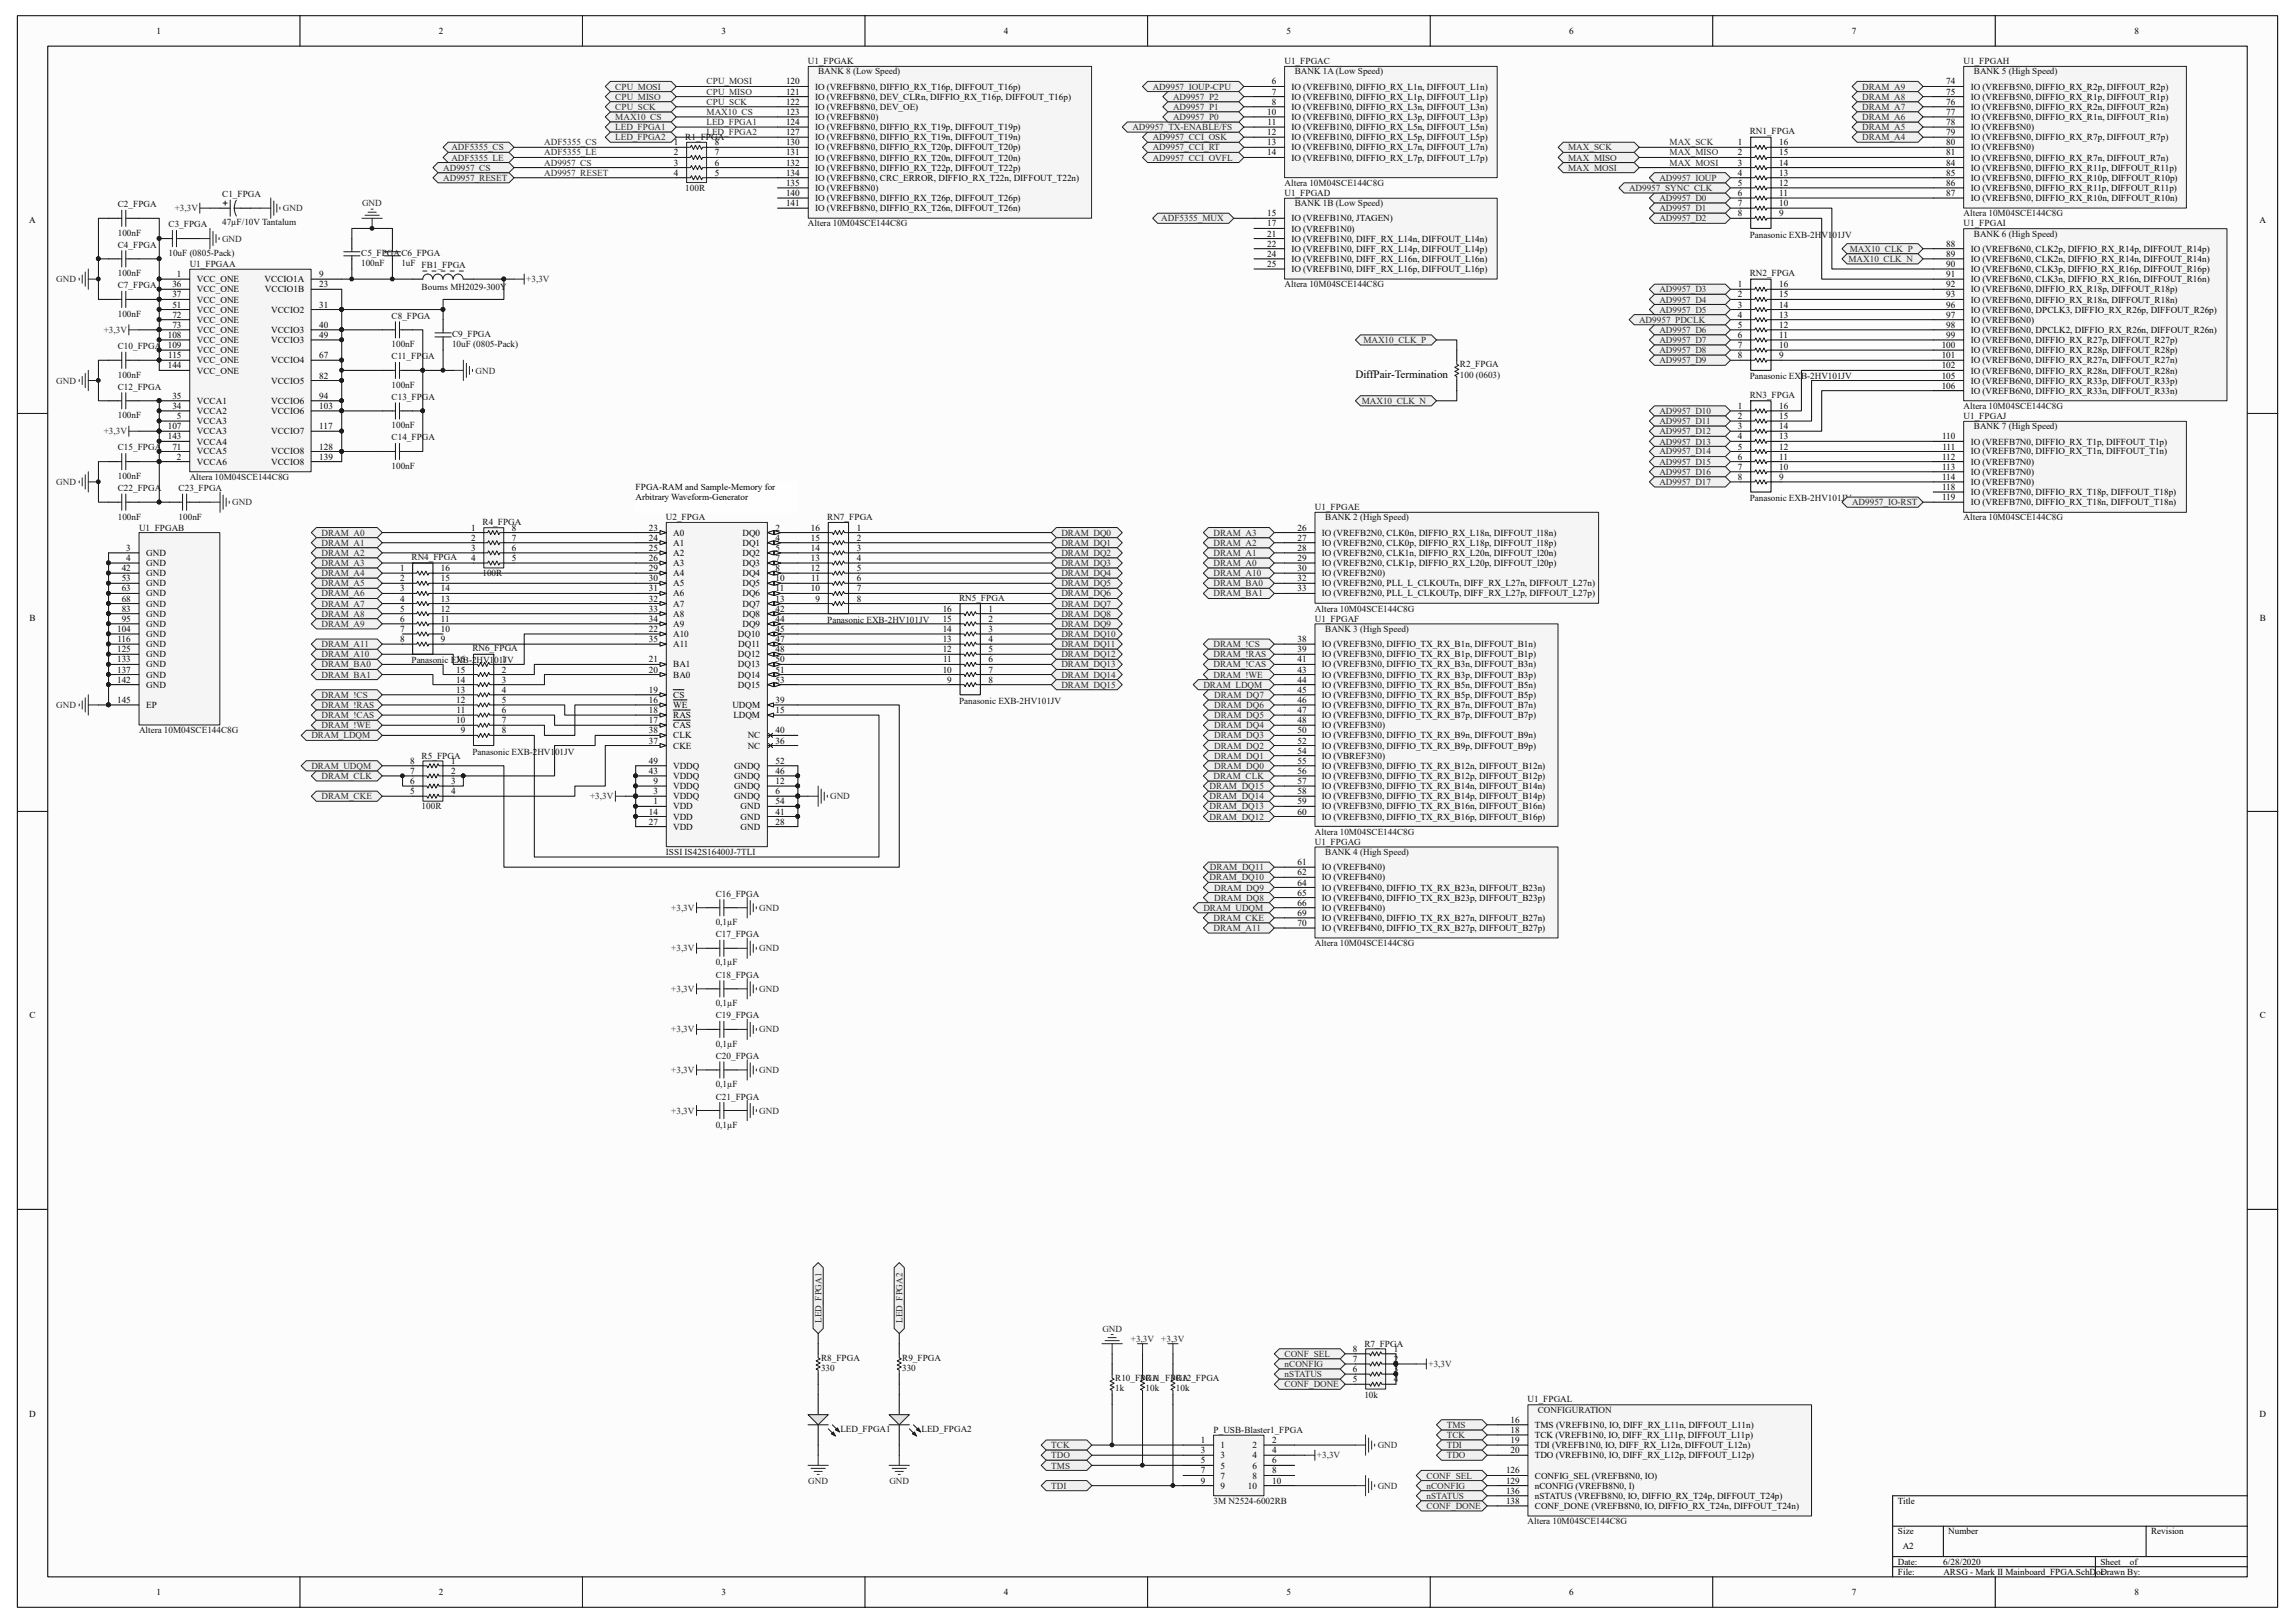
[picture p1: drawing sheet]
<svg xmlns="http://www.w3.org/2000/svg" width="297mm" height="210mm" viewBox="0 0 297 210" stroke-linecap="round" stroke-linejoin="round" font-family="sans-serif">
<defs><g id="words">
<text font-size="1.4" x="175.4" y="48.9">DiffPair-Termination</text>
<g font-size="1.2">
<text x="20.2" y="4.4">1</text>
<text x="56.8" y="4.4">2</text>
<text x="93.4" y="4.4">3</text>
<text x="129.9" y="4.4">4</text>
<text x="166.5" y="4.4">5</text>
<text x="203.1" y="4.4">6</text>
<text x="239.6" y="4.4">7</text>
<text x="276.2" y="4.4">8</text>
<text x="101.7" y="10.9">120</text>
<text x="105.5" y="11.6">IO (VREFB8N0, DIFFIO_RX_T16p, DIFFOUT_T16p)</text>
<text x="164.6" y="10.9">6</text>
<text x="167.1" y="11.6">IO (VREFB1N0, DIFFIO_RX_L1n, DIFFOUT_L1n)</text>
<text x="251.9" y="10.9">74</text>
<text x="255.1" y="11.6">IO (VREFB5N0, DIFFIO_RX_R2p, DIFFOUT_R2p)</text>
<text x="101.7" y="12.2">121</text>
<text x="101.7" y="16.2">124</text>
<text x="101.7" y="17.5">127</text>
<text x="101.7" y="13.5">122</text>
<text x="101.7" y="14.9">123</text>
<text x="105.5" y="12.9">IO (VREFB8N0, DEV_CLRn, DIFFIO_RX_T16p, DIFFOUT_T16p)</text>
<text x="105.5" y="16.8">IO (VREFB8N0, DIFFIO_RX_T19p, DIFFOUT_T19p)</text>
<text x="105.5" y="14.2">IO (VREFB8N0, DEV_OE)</text>
<text x="105.5" y="15.5">IO (VREFB8N0)</text>
<text x="164" y="14.9">10</text>
<text x="164" y="17.5">12</text>
<text x="164" y="16.2">11</text>
<text x="164.6" y="12.2">7</text>
<text x="164.6" y="13.5">8</text>
<text x="167.1" y="12.9">IO (VREFB1N0, DIFFIO_RX_L1p, DIFFOUT_L1p)</text>
<text x="167.1" y="14.2">IO (VREFB1N0, DIFFIO_RX_L3n, DIFFOUT_L3n)</text>
<text x="167.1" y="15.5">IO (VREFB1N0, DIFFIO_RX_L3p, DIFFOUT_L3p)</text>
<text x="167.1" y="16.8">IO (VREFB1N0, DIFFIO_RX_L5n, DIFFOUT_L5n)</text>
<text x="251.9" y="12.2">75</text>
<text x="251.9" y="13.5">76</text>
<text x="251.9" y="14.9">77</text>
<text x="251.9" y="17.5">79</text>
<text x="251.9" y="16.2">78</text>
<text x="255.1" y="12.9">IO (VREFB5N0, DIFFIO_RX_R1p, DIFFOUT_R1p)</text>
<text x="255.1" y="14.2">IO (VREFB5N0, DIFFIO_RX_R2n, DIFFOUT_R2n)</text>
<text x="255.1" y="15.5">IO (VREFB5N0, DIFFIO_RX_R1n, DIFFOUT_R1n)</text>
<text x="255.1" y="16.8">IO (VREFB5N0)</text>
<text x="87.2" y="18.8">1</text>
<text x="87.2" y="20.1">2</text>
<text x="87.2" y="21.4">3</text>
<text x="87.2" y="22.7">4</text>
<text x="92.5" y="22.7">5</text>
<text x="92.5" y="21.4">6</text>
<text x="92.5" y="20.1">7</text>
<text x="92.5" y="18.8">8</text>
<text x="101.7" y="18.8">130</text>
<text x="101.7" y="20.1">131</text>
<text x="101.7" y="21.4">132</text>
<text x="101.7" y="22.7">134</text>
<text x="105.5" y="18.2">IO (VREFB8N0, DIFFIO_RX_T19n, DIFFOUT_T19n)</text>
<text x="105.5" y="19.5">IO (VREFB8N0, DIFFIO_RX_T20p, DIFFOUT_T20p)</text>
<text x="105.5" y="20.8">IO (VREFB8N0, DIFFIO_RX_T20n, DIFFOUT_T20n)</text>
<text x="105.5" y="22.1">IO (VREFB8N0, DIFFIO_RX_T22p, DIFFOUT_T22p)</text>
<text x="105.5" y="23.4">IO (VREFB8N0, CRC_ERROR, DIFFIO_RX_T22n, DIFFOUT_T22n)</text>
<text x="164" y="18.8">13</text>
<text x="164" y="20.1">14</text>
<text x="167.1" y="18.2">IO (VREFB1N0, DIFFIO_RX_L5p, DIFFOUT_L5p)</text>
<text x="167.1" y="19.5">IO (VREFB1N0, DIFFIO_RX_L7n, DIFFOUT_L7n)</text>
<text x="167.1" y="20.8">IO (VREFB1N0, DIFFIO_RX_L7p, DIFFOUT_L7p)</text>
<text x="224.9" y="20.1">2</text>
<text x="224.9" y="18.8">1</text>
<text x="224.9" y="21.4">3</text>
<text x="224.9" y="22.7">4</text>
<text x="230.3" y="20.1">15</text>
<text x="230.3" y="18.8">16</text>
<text x="230.3" y="21.4">14</text>
<text x="230.3" y="22.7">13</text>
<text x="251.9" y="20.1">81</text>
<text x="251.9" y="21.4">84</text>
<text x="251.9" y="22.7">85</text>
<text x="251.9" y="18.8">80</text>
<text x="255.1" y="18.2">IO (VREFB5N0, DIFFIO_RX_R7p, DIFFOUT_R7p)</text>
<text x="255.1" y="20.8">IO (VREFB5N0, DIFFIO_RX_R7n, DIFFOUT_R7n)</text>
<text x="255.1" y="22.1">IO (VREFB5N0, DIFFIO_RX_R11p, DIFFOUT_R11p)</text>
<text x="255.1" y="23.4">IO (VREFB5N0, DIFFIO_RX_R10p, DIFFOUT_R10p)</text>
<text x="255.1" y="19.5">IO (VREFB5N0)</text>
<text x="3.8" y="28.8">A</text>
<text x="101.7" y="25.4">140</text>
<text x="101.7" y="26.7">141</text>
<text x="101.7" y="24">135</text>
<text x="105.5" y="26">IO (VREFB8N0, DIFFIO_RX_T26p, DIFFOUT_T26p)</text>
<text x="105.5" y="27.3">IO (VREFB8N0, DIFFIO_RX_T26n, DIFFOUT_T26n)</text>
<text x="105.5" y="24.7">IO (VREFB8N0)</text>
<text x="164" y="28">15</text>
<text x="164" y="29.3">17</text>
<text x="167.1" y="28.7">IO (VREFB1N0, JTAGEN)</text>
<text x="167.1" y="30">IO (VREFB1N0)</text>
<text x="224.9" y="24">5</text>
<text x="224.9" y="25.4">6</text>
<text x="224.9" y="26.7">7</text>
<text x="224.9" y="28">8</text>
<text x="230.3" y="24">12</text>
<text x="230.3" y="25.4">11</text>
<text x="230.3" y="26.7">10</text>
<text x="230.3" y="28">9</text>
<text x="251.9" y="25.4">87</text>
<text x="251.9" y="24">86</text>
<text x="255.1" y="26">IO (VREFB5N0, DIFFIO_RX_R10n, DIFFOUT_R10n)</text>
<text x="255.1" y="24.7">IO (VREFB5N0, DIFFIO_RX_R11p, DIFFOUT_R11p)</text>
<text x="292.4" y="28.8">A</text>
<text x="22.9" y="35.9">1</text>
<text x="41.3" y="35.9">9</text>
<text x="164" y="30.6">21</text>
<text x="164" y="31.9">22</text>
<text x="164" y="33.2">24</text>
<text x="164" y="34.5">25</text>
<text x="167.1" y="31.3">IO (VREFB1N0, DIFF_RX_L14n, DIFFOUT_L14n)</text>
<text x="167.1" y="32.6">IO (VREFB1N0, DIFF_RX_L14p, DIFFOUT_L14p)</text>
<text x="167.1" y="33.9">IO (VREFB1N0, DIFF_RX_L16n, DIFFOUT_L16n)</text>
<text x="167.1" y="35.2">IO (VREFB1N0, DIFF_RX_L16p, DIFFOUT_L16p)</text>
<text x="251.9" y="31.9">88</text>
<text x="251.9" y="33.2">89</text>
<text x="251.9" y="34.5">90</text>
<text x="251.9" y="35.9">91</text>
<text x="255.1" y="32.6">IO (VREFB6N0, CLK2p, DIFFIO_RX_R14p, DIFFOUT_R14p)</text>
<text x="255.1" y="33.9">IO (VREFB6N0, CLK2n, DIFFIO_RX_R14n, DIFFOUT_R14n)</text>
<text x="255.1" y="35.2">IO (VREFB6N0, CLK3p, DIFFIO_RX_R16p, DIFFOUT_R16p)</text>
<text x="22.3" y="37.2">36</text>
<text x="22.3" y="38.5">37</text>
<text x="22.3" y="39.8">51</text>
<text x="22.3" y="41.1">72</text>
<text x="25.5" y="36.5">VCC_ONE</text>
<text x="25.5" y="37.8">VCC_ONE</text>
<text x="25.5" y="39.2">VCC_ONE</text>
<text x="25.5" y="40.5">VCC_ONE</text>
<text x="25.5" y="41.8">VCC_ONE</text>
<text x="34.2" y="36.5">VCCIO1A</text>
<text x="34.3" y="37.8">VCCIO1B</text>
<text x="35.1" y="40.5">VCCIO2</text>
<text x="41.3" y="37.2">23</text>
<text x="41.3" y="39.8">31</text>
<text x="224.9" y="38.5">2</text>
<text x="224.9" y="37.2">1</text>
<text x="224.9" y="39.8">3</text>
<text x="224.9" y="41.1">4</text>
<text x="230.3" y="38.5">15</text>
<text x="230.3" y="37.2">16</text>
<text x="230.3" y="39.8">14</text>
<text x="230.3" y="41.1">13</text>
<text x="251.9" y="37.2">92</text>
<text x="251.9" y="38.5">93</text>
<text x="251.9" y="39.8">96</text>
<text x="251.9" y="41.1">97</text>
<text x="255.1" y="36.5">IO (VREFB6N0, CLK3n, DIFFIO_RX_R16n, DIFFOUT_R16n)</text>
<text x="255.1" y="37.8">IO (VREFB6N0, DIFFIO_RX_R18p, DIFFOUT_R18p)</text>
<text x="255.1" y="39.2">IO (VREFB6N0, DIFFIO_RX_R18n, DIFFOUT_R18n)</text>
<text x="255.1" y="40.5">IO (VREFB6N0, DPCLK3, DIFFIO_RX_R26p, DIFFOUT_R26p)</text>
<text x="255.1" y="41.8">IO (VREFB6N0)</text>
<text x="21.7" y="43.7">108</text>
<text x="21.7" y="45">109</text>
<text x="21.7" y="47.7">144</text>
<text x="21.8" y="46.4">115</text>
<text x="22.3" y="42.4">73</text>
<text x="25.5" y="43.1">VCC_ONE</text>
<text x="25.5" y="44.4">VCC_ONE</text>
<text x="25.5" y="45.7">VCC_ONE</text>
<text x="25.5" y="47">VCC_ONE</text>
<text x="35.1" y="43.1">VCCIO3</text>
<text x="35.1" y="44.4">VCCIO3</text>
<text x="35.1" y="47">VCCIO4</text>
<text x="41.3" y="42.4">40</text>
<text x="41.3" y="43.7">49</text>
<text x="41.3" y="46.4">67</text>
<text x="224.9" y="42.4">5</text>
<text x="224.9" y="43.7">6</text>
<text x="224.9" y="45">7</text>
<text x="224.9" y="46.4">8</text>
<text x="230.3" y="42.4">12</text>
<text x="230.3" y="43.7">11</text>
<text x="230.3" y="45">10</text>
<text x="230.3" y="46.4">9</text>
<text x="251.3" y="45">100</text>
<text x="251.3" y="46.4">101</text>
<text x="251.3" y="47.7">102</text>
<text x="251.9" y="42.4">98</text>
<text x="251.9" y="43.7">99</text>
<text x="255.1" y="43.1">IO (VREFB6N0, DPCLK2, DIFFIO_RX_R26n, DIFFOUT_R26n)</text>
<text x="255.1" y="44.4">IO (VREFB6N0, DIFFIO_RX_R27p, DIFFOUT_R27p)</text>
<text x="255.1" y="45.7">IO (VREFB6N0, DIFFIO_RX_R28p, DIFFOUT_R28p)</text>
<text x="255.1" y="47">IO (VREFB6N0, DIFFIO_RX_R27n, DIFFOUT_R27n)</text>
<text x="22.3" y="52.9">34</text>
<text x="22.3" y="51.6">35</text>
<text x="25.5" y="53.6">VCCA2</text>
<text x="25.5" y="52.3">VCCA1</text>
<text x="25.5" y="48.3">VCC_ONE</text>
<text x="35.1" y="49.7">VCCIO5</text>
<text x="35.1" y="52.3">VCCIO6</text>
<text x="35.1" y="53.6">VCCIO6</text>
<text x="41.3" y="49">82</text>
<text x="41.3" y="51.6">94</text>
<text x="41.3" y="52.9">103</text>
<text x="224.9" y="52.9">1</text>
<text x="230.3" y="52.9">16</text>
<text x="251.3" y="49">105</text>
<text x="251.3" y="50.3">106</text>
<text x="255.1" y="48.3">IO (VREFB6N0, DIFFIO_RX_R28n, DIFFOUT_R28n)</text>
<text x="255.1" y="49.7">IO (VREFB6N0, DIFFIO_RX_R33p, DIFFOUT_R33p)</text>
<text x="255.1" y="51">IO (VREFB6N0, DIFFIO_RX_R33n, DIFFOUT_R33n)</text>
<text x="21.7" y="55.5">107</text>
<text x="21.7" y="56.9">143</text>
<text x="22.3" y="58.2">71</text>
<text x="22.9" y="59.5">2</text>
<text x="22.9" y="54.2">5</text>
<text x="25.5" y="54.9">VCCA3</text>
<text x="25.5" y="58.8">VCCA5</text>
<text x="25.5" y="56.2">VCCA3</text>
<text x="25.5" y="57.5">VCCA4</text>
<text x="35.1" y="56.2">VCCIO7</text>
<text x="35.1" y="58.8">VCCIO8</text>
<text x="41.3" y="55.5">117</text>
<text x="41.3" y="58.2">128</text>
<text x="41.3" y="59.5">139</text>
<text x="224.9" y="54.2">2</text>
<text x="224.9" y="55.5">3</text>
<text x="224.9" y="56.9">4</text>
<text x="224.9" y="58.2">5</text>
<text x="224.9" y="59.5">6</text>
<text x="230.3" y="54.2">15</text>
<text x="230.3" y="55.5">14</text>
<text x="230.3" y="56.9">13</text>
<text x="230.3" y="58.2">12</text>
<text x="230.3" y="59.5">11</text>
<text x="251.3" y="56.9">110</text>
<text x="251.3" y="59.5">112</text>
<text x="251.4" y="58.2">111</text>
<text x="255.1" y="57.5">IO (VREFB7N0, DIFFIO_RX_T1p, DIFFOUT_T1p)</text>
<text x="255.1" y="58.8">IO (VREFB7N0, DIFFIO_RX_T1n, DIFFOUT_T1n)</text>
<text x="25.5" y="60.1">VCCA6</text>
<text x="35.1" y="60.1">VCCIO8</text>
<text x="82.3" y="63.4">FPGA-RAM and Sample-Memory for</text>
<text x="82.3" y="64.7">Arbitrary Waveform-Generator</text>
<text x="224.9" y="60.8">7</text>
<text x="224.9" y="62.1">8</text>
<text x="230.3" y="60.8">10</text>
<text x="230.3" y="62.1">9</text>
<text x="251.3" y="63.4">118</text>
<text x="251.3" y="64.7">119</text>
<text x="251.3" y="60.8">113</text>
<text x="251.3" y="62.1">114</text>
<text x="255.1" y="64.1">IO (VREFB7N0, DIFFIO_RX_T18p, DIFFOUT_T18p)</text>
<text x="255.1" y="65.4">IO (VREFB7N0, DIFFIO_RX_T18n, DIFFOUT_T18n)</text>
<text x="255.1" y="60.1">IO (VREFB7N0)</text>
<text x="255.1" y="61.4">IO (VREFB7N0)</text>
<text x="255.1" y="62.7">IO (VREFB7N0)</text>
<text x="16.3" y="71.3">3</text>
<text x="18.9" y="71.9">GND</text>
<text x="61" y="68.7">1</text>
<text x="61" y="70">2</text>
<text x="61" y="71.3">3</text>
<text x="66.3" y="71.3">6</text>
<text x="66.3" y="70">7</text>
<text x="66.3" y="68.7">8</text>
<text x="84" y="68.7">23</text>
<text x="84" y="70">24</text>
<text x="84" y="71.3">25</text>
<text x="87.1" y="69.3">A0</text>
<text x="87.1" y="70.6">A1</text>
<text x="87.1" y="71.9">A2</text>
<text x="96.1" y="69.3">DQ0</text>
<text x="96.1" y="70.6">DQ1</text>
<text x="96.1" y="71.9">DQ2</text>
<text x="100.4" y="68.7">2</text>
<text x="100.4" y="70">4</text>
<text x="100.4" y="71.3">5</text>
<text x="104.9" y="70">15</text>
<text x="104.9" y="68.7">16</text>
<text x="104.9" y="71.3">14</text>
<text x="110.9" y="70">2</text>
<text x="110.9" y="68.7">1</text>
<text x="110.9" y="71.3">3</text>
<text x="167.9" y="68.7">26</text>
<text x="167.9" y="70">27</text>
<text x="167.9" y="71.3">28</text>
<text x="171.1" y="69.3">IO (VREFB2N0, CLK0n, DIFFIO_RX_L18n, DIFFOUT_l18n)</text>
<text x="171.1" y="70.6">IO (VREFB2N0, CLK0p, DIFFIO_RX_L18p, DIFFOUT_l18p)</text>
<text x="171.1" y="71.9">IO (VREFB2N0, CLK1n, DIFFIO_RX_L20n, DIFFOUT_l20n)</text>
<text x="15.7" y="73.9">42</text>
<text x="15.7" y="75.2">53</text>
<text x="15.7" y="76.5">63</text>
<text x="15.7" y="77.9">68</text>
<text x="16.3" y="72.6">4</text>
<text x="18.9" y="73.2">GND</text>
<text x="18.9" y="74.5">GND</text>
<text x="18.9" y="75.9">GND</text>
<text x="18.9" y="77.2">GND</text>
<text x="51.8" y="75.2">2</text>
<text x="51.8" y="73.9">1</text>
<text x="51.8" y="76.5">3</text>
<text x="51.8" y="77.9">4</text>
<text x="57.1" y="75.2">15</text>
<text x="57.1" y="73.9">16</text>
<text x="57.1" y="76.5">14</text>
<text x="57.1" y="77.9">13</text>
<text x="61" y="72.6">4</text>
<text x="66.3" y="72.6">5</text>
<text x="84" y="72.6">26</text>
<text x="84" y="73.9">29</text>
<text x="84" y="75.2">30</text>
<text x="84" y="76.5">31</text>
<text x="84" y="77.9">32</text>
<text x="87.1" y="73.2">A3</text>
<text x="87.1" y="74.5">A4</text>
<text x="87.1" y="75.9">A5</text>
<text x="87.1" y="77.2">A6</text>
<text x="96.1" y="73.2">DQ3</text>
<text x="96.1" y="74.5">DQ4</text>
<text x="96.1" y="75.9">DQ5</text>
<text x="96.1" y="77.2">DQ6</text>
<text x="100.4" y="72.6">7</text>
<text x="100.4" y="73.9">8</text>
<text x="100.4" y="75.2">10</text>
<text x="100.4" y="76.5">11</text>
<text x="100.4" y="77.9">13</text>
<text x="104.9" y="72.6">13</text>
<text x="104.9" y="73.9">12</text>
<text x="104.9" y="76.5">10</text>
<text x="105" y="75.2">11</text>
<text x="105.5" y="77.9">9</text>
<text x="110.9" y="72.6">4</text>
<text x="110.9" y="73.9">5</text>
<text x="110.9" y="75.2">6</text>
<text x="110.9" y="76.5">7</text>
<text x="110.9" y="77.9">8</text>
<text x="167.9" y="72.6">29</text>
<text x="167.9" y="73.9">30</text>
<text x="167.9" y="75.2">32</text>
<text x="167.9" y="76.5">33</text>
<text x="171.1" y="73.2">IO (VREFB2N0, CLK1p, DIFFIO_RX_L20p, DIFFOUT_l20p)</text>
<text x="171.1" y="74.5">IO (VREFB2N0)</text>
<text x="171.1" y="75.9">IO (VREFB2N0, PLL_L_CLKOUTn, DIFF_RX_L27n, DIFFOUT_L27n)</text>
<text x="171.1" y="77.2">IO (VREFB2N0, PLL_L_CLKOUTp, DIFF_RX_L27p, DIFFOUT_L27p)</text>
<text x="3.8" y="80.3">B</text>
<text x="15.2" y="81.8">104</text>
<text x="15.2" y="83.1">116</text>
<text x="15.7" y="79.2">83</text>
<text x="15.7" y="80.5">95</text>
<text x="18.9" y="78.5">GND</text>
<text x="18.9" y="79.8">GND</text>
<text x="18.9" y="81.1">GND</text>
<text x="18.9" y="82.4">GND</text>
<text x="18.9" y="83.7">GND</text>
<text x="51.8" y="79.2">5</text>
<text x="51.8" y="80.5">6</text>
<text x="51.8" y="81.8">7</text>
<text x="51.8" y="83.1">8</text>
<text x="57.1" y="79.2">12</text>
<text x="57.1" y="80.5">11</text>
<text x="57.1" y="81.8">10</text>
<text x="57.1" y="83.1">9</text>
<text x="84" y="79.2">33</text>
<text x="84" y="80.5">34</text>
<text x="84" y="81.8">22</text>
<text x="84" y="83.1">35</text>
<text x="87.1" y="78.5">A7</text>
<text x="87.1" y="79.8">A8</text>
<text x="87.1" y="81.1">A9</text>
<text x="87.1" y="82.4">A10</text>
<text x="87.1" y="83.7">A11</text>
<text x="95.5" y="82.4">DQ10</text>
<text x="95.5" y="83.7">DQ11</text>
<text x="96.1" y="78.5">DQ7</text>
<text x="96.1" y="79.8">DQ8</text>
<text x="96.1" y="81.1">DQ9</text>
<text x="100.4" y="79.2">42</text>
<text x="100.4" y="80.5">44</text>
<text x="100.4" y="81.8">45</text>
<text x="100.4" y="83.1">47</text>
<text x="122" y="80.5">15</text>
<text x="122" y="79.2">16</text>
<text x="122" y="81.8">14</text>
<text x="122" y="83.1">13</text>
<text x="127.9" y="80.5">2</text>
<text x="127.9" y="79.2">1</text>
<text x="127.9" y="81.8">3</text>
<text x="127.9" y="83.1">4</text>
<text x="167.9" y="83.1">38</text>
<text x="171.1" y="83.7">IO (VREFB3N0, DIFFIO_TX_RX_B1n, DIFFOUT_B1n)</text>
<text x="292.4" y="80.3">B</text>
<text x="15.2" y="84.4">125</text>
<text x="15.2" y="85.7">133</text>
<text x="15.2" y="87">137</text>
<text x="15.2" y="88.3">142</text>
<text x="18.9" y="85">GND</text>
<text x="18.9" y="86.4">GND</text>
<text x="18.9" y="87.7">GND</text>
<text x="18.9" y="89">GND</text>
<text x="59.1" y="87">15</text>
<text x="59.1" y="85.7">16</text>
<text x="59.1" y="88.3">14</text>
<text x="59.1" y="89.7">13</text>
<text x="64.9" y="87">2</text>
<text x="64.9" y="85.7">1</text>
<text x="64.9" y="88.3">3</text>
<text x="64.9" y="89.7">4</text>
<text x="84" y="85.7">21</text>
<text x="84" y="87">20</text>
<text x="84" y="89.7">19</text>
<text x="87.1" y="86.4">BA1</text>
<text x="87.1" y="87.7">BA0</text>
<text x="95.5" y="85">DQ12</text>
<text x="95.5" y="86.4">DQ13</text>
<text x="95.5" y="87.7">DQ14</text>
<text x="95.5" y="89">DQ15</text>
<text x="100.4" y="84.4">48</text>
<text x="100.4" y="85.7">50</text>
<text x="100.4" y="87">51</text>
<text x="100.4" y="88.3">53</text>
<text x="122" y="84.4">12</text>
<text x="122" y="87">10</text>
<text x="122" y="85.7">11</text>
<text x="122.6" y="88.3">9</text>
<text x="127.9" y="84.4">5</text>
<text x="127.9" y="85.7">6</text>
<text x="127.9" y="87">7</text>
<text x="127.9" y="88.3">8</text>
<text x="167.9" y="84.4">39</text>
<text x="167.9" y="85.7">41</text>
<text x="167.9" y="87">43</text>
<text x="167.9" y="88.3">44</text>
<text x="167.9" y="89.7">45</text>
<text x="171.1" y="85">IO (VREFB3N0, DIFFIO_TX_RX_B1p, DIFFOUT_B1p)</text>
<text x="171.1" y="86.4">IO (VREFB3N0, DIFFIO_TX_RX_B3n, DIFFOUT_B3n)</text>
<text x="171.1" y="87.7">IO (VREFB3N0, DIFFIO_TX_RX_B3p, DIFFOUT_B3p)</text>
<text x="171.1" y="89">IO (VREFB3N0, DIFFIO_TX_RX_B5n, DIFFOUT_B5n)</text>
<text x="15.2" y="91">145</text>
<text x="18.9" y="91.6">EP</text>
<text x="59.1" y="91">12</text>
<text x="59.1" y="93.6">10</text>
<text x="59.1" y="92.3">11</text>
<text x="59.6" y="94.9">9</text>
<text x="64.9" y="91">5</text>
<text x="64.9" y="92.3">6</text>
<text x="64.9" y="93.6">7</text>
<text x="64.9" y="94.9">8</text>
<text x="84" y="91">16</text>
<text x="84" y="92.3">18</text>
<text x="84" y="93.6">17</text>
<text x="84" y="94.9">38</text>
<text x="87.1" y="90.3">CS</text>
<text x="87.1" y="91.6">WE</text>
<text x="87.1" y="92.9">RAS</text>
<text x="87.1" y="94.2">CAS</text>
<text x="87.1" y="95.5">CLK</text>
<text x="94.8" y="91.6">UDQM</text>
<text x="94.9" y="92.9">LDQM</text>
<text x="96.8" y="95.5">NC</text>
<text x="100.4" y="91">39</text>
<text x="100.4" y="92.3">15</text>
<text x="100.4" y="94.9">40</text>
<text x="167.9" y="91">46</text>
<text x="167.9" y="92.3">47</text>
<text x="167.9" y="93.6">48</text>
<text x="167.9" y="94.9">50</text>
<text x="171.1" y="90.3">IO (VREFB3N0, DIFFIO_TX_RX_B5p, DIFFOUT_B5p)</text>
<text x="171.1" y="91.6">IO (VREFB3N0, DIFFIO_TX_RX_B7n, DIFFOUT_B7n)</text>
<text x="171.1" y="92.9">IO (VREFB3N0, DIFFIO_TX_RX_B7p, DIFFOUT_B7p)</text>
<text x="171.1" y="94.2">IO (VREFB3N0)</text>
<text x="171.1" y="95.5">IO (VREFB3N0, DIFFIO_TX_RX_B9n, DIFFOUT_B9n)</text>
<text x="53.1" y="101.5">6</text>
<text x="53.1" y="100.2">7</text>
<text x="53.1" y="98.8">8</text>
<text x="58.4" y="98.8">1</text>
<text x="58.4" y="100.2">2</text>
<text x="58.4" y="101.5">3</text>
<text x="84" y="96.2">37</text>
<text x="84" y="98.8">49</text>
<text x="84" y="100.2">43</text>
<text x="84.6" y="101.5">9</text>
<text x="87.1" y="96.9">CKE</text>
<text x="87.1" y="99.5">VDDQ</text>
<text x="87.1" y="100.8">VDDQ</text>
<text x="95" y="99.5">GNDQ</text>
<text x="95" y="100.8">GNDQ</text>
<text x="96.8" y="96.9">NC</text>
<text x="100.4" y="96.2">36</text>
<text x="100.4" y="98.8">52</text>
<text x="100.4" y="100.2">46</text>
<text x="100.4" y="101.5">12</text>
<text x="167.9" y="96.2">52</text>
<text x="167.9" y="97.5">54</text>
<text x="167.9" y="98.8">55</text>
<text x="167.9" y="100.2">56</text>
<text x="167.9" y="101.5">57</text>
<text x="171.1" y="96.9">IO (VREFB3N0, DIFFIO_TX_RX_B9p, DIFFOUT_B9p)</text>
<text x="171.1" y="98.2">IO (VBREF3N0)</text>
<text x="171.1" y="99.5">IO (VREFB3N0, DIFFIO_TX_RX_B12n, DIFFOUT_B12n)</text>
<text x="171.1" y="100.8">IO (VREFB3N0, DIFFIO_TX_RX_B12p, DIFFOUT_B12p)</text>
<text x="53.1" y="102.8">5</text>
<text x="58.4" y="102.8">4</text>
<text x="84" y="105.4">14</text>
<text x="84" y="106.7">27</text>
<text x="84.6" y="102.8">3</text>
<text x="84.6" y="104.1">1</text>
<text x="87.1" y="102.1">VDDQ</text>
<text x="87.1" y="103.4">VDDQ</text>
<text x="87.1" y="106">VDD</text>
<text x="87.1" y="104.7">VDD</text>
<text x="87.1" y="107.4">VDD</text>
<text x="95" y="102.1">GNDQ</text>
<text x="95" y="103.4">GNDQ</text>
<text x="95.8" y="104.7">GND</text>
<text x="95.8" y="107.4">GND</text>
<text x="95.8" y="106">GND</text>
<text x="100.4" y="102.8">6</text>
<text x="100.4" y="104.1">54</text>
<text x="100.4" y="106.7">28</text>
<text x="100.4" y="105.4">41</text>
<text x="167.9" y="102.8">58</text>
<text x="167.9" y="104.1">59</text>
<text x="167.9" y="105.4">60</text>
<text x="171.1" y="102.1">IO (VREFB3N0, DIFFIO_TX_RX_B14n, DIFFOUT_B14n)</text>
<text x="171.1" y="103.4">IO (VREFB3N0, DIFFIO_TX_RX_B14p, DIFFOUT_B14p)</text>
<text x="171.1" y="104.7">IO (VREFB3N0, DIFFIO_TX_RX_B16n, DIFFOUT_B16n)</text>
<text x="171.1" y="106">IO (VREFB3N0, DIFFIO_TX_RX_B16p, DIFFOUT_B16p)</text>
<text x="167.9" y="112">61</text>
<text x="167.9" y="113.3">62</text>
<text x="171.1" y="112.6">IO (VREFB4N0)</text>
<text x="171.1" y="113.9">IO (VREFB4N0)</text>
<text x="167.9" y="114.6">64</text>
<text x="167.9" y="115.9">65</text>
<text x="167.9" y="118.5">69</text>
<text x="167.9" y="119.8">70</text>
<text x="167.9" y="117.2">66</text>
<text x="171.1" y="115.2">IO (VREFB4N0, DIFFIO_TX_RX_B23n, DIFFOUT_B23n)</text>
<text x="171.1" y="116.5">IO (VREFB4N0, DIFFIO_TX_RX_B23p, DIFFOUT_B23p)</text>
<text x="171.1" y="119.2">IO (VREFB4N0, DIFFIO_TX_RX_B27n, DIFFOUT_B27n)</text>
<text x="171.1" y="117.9">IO (VREFB4N0)</text>
<text x="171.1" y="120.5">IO (VREFB4N0, DIFFIO_TX_RX_B27p, DIFFOUT_B27p)</text>
<text x="3.8" y="131.8">C</text>
<text x="292.4" y="131.8">C</text>
<text x="175.1" y="178.9">5</text>
<text x="175.1" y="177.5">6</text>
<text x="175.1" y="176.2">7</text>
<text x="175.1" y="174.9">8</text>
<text x="180.4" y="174.9">1</text>
<text x="180.4" y="176.2">2</text>
<text x="180.4" y="177.5">3</text>
<text x="180.4" y="178.9">4</text>
<text x="3.8" y="183.3">D</text>
<text x="195.5" y="184.1">16</text>
<text x="195.5" y="185.4">18</text>
<text x="198.6" y="184.8">TMS (VREFB1N0, IO, DIFF_RX_L11n, DIFFOUT_L11n)</text>
<text x="292.4" y="183.3">D</text>
<text x="155.4" y="186.7">1</text>
<text x="155.4" y="188">3</text>
<text x="155.4" y="189.4">5</text>
<text x="155.4" y="190.7">7</text>
<text x="155.4" y="192">9</text>
<text x="157.9" y="187.4">1</text>
<text x="157.9" y="188.7">3</text>
<text x="157.9" y="190">5</text>
<text x="157.9" y="191.3">7</text>
<text x="162.1" y="187.4">2</text>
<text x="162.1" y="188.7">4</text>
<text x="162.1" y="190">6</text>
<text x="162.1" y="191.3">8</text>
<text x="164.6" y="186.7">2</text>
<text x="164.6" y="188">4</text>
<text x="164.6" y="189.4">6</text>
<text x="164.6" y="190.7">8</text>
<text x="164.6" y="192">10</text>
<text x="194.9" y="190.7">126</text>
<text x="194.9" y="192">129</text>
<text x="195.5" y="186.7">19</text>
<text x="195.5" y="188">20</text>
<text x="198.6" y="191.3">CONFIG_SEL (VREFB8N0, IO)</text>
<text x="198.6" y="186.1">TCK (VREFB1N0, IO, DIFF_RX_L11p, DIFFOUT_L11p)</text>
<text x="198.6" y="187.4">TDI (VREFB1N0, IO, DIFF_RX_L12n, DIFFOUT_L12n)</text>
<text x="198.6" y="188.7">TDO (VREFB1N0, IO, DIFF_RX_L12p, DIFFOUT_L12p)</text>
<text x="157.9" y="192.7">9</text>
<text x="161.5" y="192.7">10</text>
<text x="194.9" y="193.3">136</text>
<text x="194.9" y="194.6">138</text>
<text x="198.6" y="194">nSTATUS (VREFB8N0, IO, DIFFIO_RX_T24p, DIFFOUT_T24p)</text>
<text x="198.6" y="195.3">CONF_DONE (VREFB8N0, IO, DIFFIO_RX_T24n, DIFFOUT_T24n)</text>
<text x="198.6" y="192.7">nCONFIG (VREFB8N0, I)</text>
<text x="245.6" y="194.6">Title</text>
<text x="245.6" y="198.5">Size</text>
<text x="245.6" y="202.5">Date:</text>
<text x="245.6" y="203.8">File:</text>
<text x="246.3" y="200.5">A2</text>
<text x="251.5" y="202.5">6/28/2020</text>
<text x="251.5" y="203.8">ARSG - Mark II Mainboard_FPGA.SchDoc</text>
<text x="252.1" y="198.5">Number</text>
<text x="271.8" y="203.8">Drawn By:</text>
<text x="271.8" y="202.5">Sheet</text>
<text x="275.6" y="202.5">of</text>
<text x="278.4" y="198.5">Revision</text>
<text x="20.2" y="206.4">1</text>
<text x="56.8" y="206.4">2</text>
<text x="93.4" y="206.4">3</text>
<text x="129.9" y="206.4">4</text>
<text x="166.5" y="206.4">5</text>
<text x="203.1" y="206.4">6</text>
<text x="239.6" y="206.4">7</text>
<text x="276.2" y="206.4">8</text>
</g>
<g font-size="1.2" fill="#262626">
<text x="79.6" y="11.6">CPU_MOSI</text>
<text x="91.4" y="10.9">CPU_MOSI</text>
<text x="149.2" y="11.6">AD9957_IOUP-CPU</text>
<text x="241" y="11.6">DRAM_A9</text>
<text x="79.6" y="12.9">CPU_MISO</text>
<text x="79.6" y="15.5">MAX10_CS</text>
<text x="79.6" y="16.8">LED_FPGA1</text>
<text x="79.6" y="14.2">CPU_SCK</text>
<text x="91.4" y="12.2">CPU_MISO</text>
<text x="91.4" y="14.9">MAX10_CS</text>
<text x="91.4" y="16.2">LED_FPGA1</text>
<text x="91.4" y="17.5">LED_FPGA2</text>
<text x="91.4" y="13.5">CPU_SCK</text>
<text x="146.6" y="16.8">AD9957_TX-ENABLE/FS</text>
<text x="151.8" y="14.2">AD9957_P1</text>
<text x="151.8" y="15.5">AD9957_P0</text>
<text x="151.8" y="12.9">AD9957_P2</text>
<text x="241" y="16.8">DRAM_A5</text>
<text x="241" y="14.2">DRAM_A7</text>
<text x="241" y="15.5">DRAM_A6</text>
<text x="241" y="12.9">DRAM_A8</text>
<text x="57.4" y="23.4">AD9957_RESET</text>
<text x="57.4" y="22.1">AD9957_CS</text>
<text x="58.4" y="19.5">ADF5355_CS</text>
<text x="58.4" y="20.8">ADF5355_LE</text>
<text x="70.4" y="18.8">ADF5355_CS</text>
<text x="70.4" y="20.1">ADF5355_LE</text>
<text x="70.4" y="21.4">AD9957_CS</text>
<text x="70.4" y="22.7">AD9957_RESET</text>
<text x="79.6" y="18.2">LED_FPGA2</text>
<text x="149.2" y="20.8">AD9957_CCI_OVFL</text>
<text x="149.2" y="19.5">AD9957_CCI_RT</text>
<text x="149.2" y="18.2">AD9957_CCI_OSK</text>
<text x="202.9" y="22.1">MAX_MOSI</text>
<text x="202.9" y="20.8">MAX_MISO</text>
<text x="202.9" y="19.5">MAX_SCK</text>
<text x="214.8" y="23.4">AD9957_IOUP</text>
<text x="216.1" y="18.8">MAX_SCK</text>
<text x="216.1" y="20.1">MAX_MISO</text>
<text x="216.1" y="21.4">MAX_MOSI</text>
<text x="241" y="18.2">DRAM_A4</text>
<text x="22.6" y="27.3">+3,3V</text>
<text x="36.6" y="27.3">GND</text>
<text x="46.9" y="26.7">GND</text>
<text x="150.3" y="28.7">ADF5355_MUX</text>
<text x="210.8" y="24.7">AD9957_SYNC_CLK</text>
<text x="214.8" y="26">AD9957_D0</text>
<text x="214.8" y="27.3">AD9957_D1</text>
<text x="214.8" y="28.7">AD9957_D2</text>
<text x="28.7" y="31.3">GND</text>
<text x="239.2" y="33.9">MAX10_CLK_N</text>
<text x="239.4" y="32.6">MAX10_CLK_P</text>
<text x="7.3" y="36.5">GND</text>
<text x="68.1" y="36.5">+3,3V</text>
<text x="212.1" y="41.8">AD9957_PDCLK</text>
<text x="214.8" y="37.8">AD9957_D3</text>
<text x="214.8" y="39.2">AD9957_D4</text>
<text x="214.8" y="40.5">AD9957_D5</text>
<text x="13.4" y="43.1">+3,3V</text>
<text x="176.4" y="44.4">MAX10_CLK_P</text>
<text x="214.8" y="43.1">AD9957_D6</text>
<text x="214.8" y="44.4">AD9957_D7</text>
<text x="214.8" y="45.7">AD9957_D8</text>
<text x="214.8" y="47">AD9957_D9</text>
<text x="7.3" y="49.7">GND</text>
<text x="61.6" y="48.3">GND</text>
<text x="176.2" y="52.3">MAX10_CLK_N</text>
<text x="214.8" y="53.6">AD9957_D10</text>
<text x="13.4" y="56.2">+3,3V</text>
<text x="214.8" y="57.5">AD9957_D13</text>
<text x="214.8" y="58.8">AD9957_D14</text>
<text x="214.8" y="54.9">AD9957_D11</text>
<text x="214.8" y="56.2">AD9957_D12</text>
<text x="7.3" y="62.7">GND</text>
<text x="30.1" y="65.4">GND</text>
<text x="214.8" y="60.1">AD9957_D15</text>
<text x="214.8" y="61.4">AD9957_D16</text>
<text x="214.8" y="62.7">AD9957_D17</text>
<text x="239.7" y="65.4">AD9957_IO-RST</text>
<text x="41.6" y="69.3">DRAM_A0</text>
<text x="41.6" y="70.6">DRAM_A1</text>
<text x="41.6" y="71.9">DRAM_A2</text>
<text x="137.4" y="69.3">DRAM_DQ0</text>
<text x="137.4" y="70.6">DRAM_DQ1</text>
<text x="137.4" y="71.9">DRAM_DQ2</text>
<text x="157.1" y="71.9">DRAM_A1</text>
<text x="157.1" y="70.6">DRAM_A2</text>
<text x="157.1" y="69.3">DRAM_A3</text>
<text x="41.6" y="73.2">DRAM_A3</text>
<text x="41.6" y="74.5">DRAM_A4</text>
<text x="41.6" y="75.9">DRAM_A5</text>
<text x="41.6" y="77.2">DRAM_A6</text>
<text x="137.4" y="73.2">DRAM_DQ3</text>
<text x="137.4" y="74.5">DRAM_DQ4</text>
<text x="137.4" y="75.9">DRAM_DQ5</text>
<text x="137.4" y="77.2">DRAM_DQ6</text>
<text x="157.1" y="73.2">DRAM_A0</text>
<text x="157.1" y="74.5">DRAM_A10</text>
<text x="157.1" y="75.9">DRAM_BA0</text>
<text x="157.1" y="77.2">DRAM_BA1</text>
<text x="41.6" y="78.5">DRAM_A7</text>
<text x="41.6" y="79.8">DRAM_A8</text>
<text x="41.6" y="81.1">DRAM_A9</text>
<text x="41.6" y="83.7">DRAM_A11</text>
<text x="137.4" y="78.5">DRAM_DQ7</text>
<text x="137.4" y="79.8">DRAM_DQ8</text>
<text x="137.4" y="81.1">DRAM_DQ9</text>
<text x="137.4" y="82.4">DRAM_DQ10</text>
<text x="137.4" y="83.7">DRAM_DQ11</text>
<text x="157.1" y="83.7">DRAM_!CS</text>
<text x="41.6" y="85">DRAM_A10</text>
<text x="41.6" y="86.4">DRAM_BA0</text>
<text x="41.6" y="87.7">DRAM_BA1</text>
<text x="137.4" y="85">DRAM_DQ12</text>
<text x="137.4" y="86.4">DRAM_DQ13</text>
<text x="137.4" y="87.7">DRAM_DQ14</text>
<text x="137.4" y="89">DRAM_DQ15</text>
<text x="155.7" y="89">DRAM_LDQM</text>
<text x="157.1" y="85">DRAM_!RAS</text>
<text x="157.1" y="87.7">DRAM_!WE</text>
<text x="157.1" y="86.4">DRAM_!CAS</text>
<text x="7.3" y="91.6">GND</text>
<text x="40.3" y="95.5">DRAM_LDQM</text>
<text x="41.6" y="90.3">DRAM_!CS</text>
<text x="41.6" y="94.2">DRAM_!WE</text>
<text x="41.6" y="91.6">DRAM_!RAS</text>
<text x="41.6" y="92.9">DRAM_!CAS</text>
<text x="157.1" y="95.5">DRAM_DQ3</text>
<text x="157.1" y="94.2">DRAM_DQ4</text>
<text x="157.1" y="92.9">DRAM_DQ5</text>
<text x="157.1" y="91.6">DRAM_DQ6</text>
<text x="157.1" y="90.3">DRAM_DQ7</text>
<text x="40.3" y="99.5">DRAM_UDQM</text>
<text x="41.6" y="100.8">DRAM_CLK</text>
<text x="157.1" y="100.8">DRAM_CLK</text>
<text x="157.1" y="96.9">DRAM_DQ2</text>
<text x="157.1" y="99.5">DRAM_DQ0</text>
<text x="157.1" y="98.2">DRAM_DQ1</text>
<text x="41.6" y="103.4">DRAM_CKE</text>
<text x="76.4" y="103.4">+3,3V</text>
<text x="107.4" y="103.4">GND</text>
<text x="156.5" y="106">DRAM_DQ12</text>
<text x="156.5" y="104.7">DRAM_DQ13</text>
<text x="156.5" y="103.4">DRAM_DQ14</text>
<text x="156.5" y="102.1">DRAM_DQ15</text>
<text x="156.5" y="113.9">DRAM_DQ10</text>
<text x="156.6" y="112.6">DRAM_DQ11</text>
<text x="86.9" y="117.9">+3,3V</text>
<text x="98.3" y="117.9">GND</text>
<text x="155.7" y="117.9">DRAM_UDQM</text>
<text x="157.1" y="119.2">DRAM_CKE</text>
<text x="157.1" y="116.5">DRAM_DQ8</text>
<text x="157.1" y="115.2">DRAM_DQ9</text>
<text x="86.9" y="123.1">+3,3V</text>
<text x="98.3" y="123.1">GND</text>
<text x="157.1" y="120.5">DRAM_A11</text>
<text x="86.9" y="128.4">+3,3V</text>
<text x="98.3" y="128.4">GND</text>
<text x="86.9" y="133.6">+3,3V</text>
<text x="98.3" y="133.6">GND</text>
<text x="86.9" y="138.9">+3,3V</text>
<text x="98.3" y="138.9">GND</text>
<text x="86.9" y="144.1">+3,3V</text>
<text x="98.3" y="144.1">GND</text>
<text x="106.3" y="171.2" transform="rotate(-90 106.3 171.2)">LED_FPGA1</text>
<text x="116.8" y="171.2" transform="rotate(-90 116.8 171.2)">LED_FPGA2</text>
<text x="142.7" y="172.3">GND</text>
<text x="146.3" y="173.6">+3,3V</text>
<text x="150.3" y="173.6">+3,3V</text>
<text x="166.2" y="175.6">CONF_SEL</text>
<text x="166.2" y="176.9">nCONFIG</text>
<text x="166.2" y="178.2">nSTATUS</text>
<text x="166.2" y="179.5">CONF_DONE</text>
<text x="184.9" y="176.9">+3,3V</text>
<text x="187.2" y="184.8">TMS</text>
<text x="104.6" y="192">GND</text>
<text x="115.1" y="192">GND</text>
<text x="136.1" y="187.4">TCK</text>
<text x="136.1" y="188.7">TDO</text>
<text x="136.1" y="190">TMS</text>
<text x="170.4" y="188.7">+3,3V</text>
<text x="178.3" y="187.4">GND</text>
<text x="184.6" y="191.3">CONF_SEL</text>
<text x="187.2" y="186.1">TCK</text>
<text x="187.2" y="187.4">TDI</text>
<text x="187.2" y="188.7">TDO</text>
<text x="136.1" y="192.7">TDI</text>
<text x="178.3" y="192.7">GND</text>
<text x="184.6" y="192.7">nCONFIG</text>
<text x="184.6" y="194">nSTATUS</text>
<text x="184.6" y="195.3">CONF_DONE</text>
</g>
<g font-size="1.2" fill="#0e0e0e">
<text x="104.6" y="8.3">U1_FPGAK</text>
<text x="105.9" y="9.6">BANK 8 (Low Speed)</text>
<text x="166.2" y="8.3">U1_FPGAC</text>
<text x="167.6" y="9.6">BANK 1A (Low Speed)</text>
<text x="254.1" y="8.3">U1_FPGAH</text>
<text x="255.4" y="9.6">BANK 5 (High Speed)</text>
<text x="226.4" y="17.4">RN1_FPGA</text>
<text x="88.7" y="18.2">R1_FPGA</text>
<text x="15.2" y="26.8">C2_FPGA</text>
<text x="21.8" y="29.4">C3_FPGA</text>
<text x="28.7" y="25.5">C1_FPGA</text>
<text x="28.7" y="29.2">47µF/10V Tantalum</text>
<text x="88.7" y="24.7">100R</text>
<text x="104.6" y="29.3">Altera 10M04SCE144C8G</text>
<text x="166.2" y="24">Altera 10M04SCE144C8G</text>
<text x="166.2" y="25.4">U1_FPGAD</text>
<text x="167.6" y="26.7">BANK 1B (Low Speed)</text>
<text x="254.1" y="28">Altera 10M04SCE144C8G</text>
<text x="254.1" y="29.3">U1_FPGAI</text>
<text x="15.2" y="30.5">100nF</text>
<text x="15.2" y="32">C4_FPGA</text>
<text x="15.2" y="35.7">100nF</text>
<text x="21.8" y="33.1">10uF (0805-Pack)</text>
<text x="24.6" y="34.5">U1_FPGAA</text>
<text x="46.7" y="33.1">C5_FPGAC6_FPGA</text>
<text x="46.7" y="34.4">100nF</text>
<text x="51.9" y="34.4">1uF FB1_FPGA</text>
<text x="226.4" y="30.7">Panasonic EXB-2HV101JV</text>
<text x="226.4" y="35.7">RN2_FPGA</text>
<text x="255.4" y="30.6">BANK 6 (High Speed)</text>
<text x="15.2" y="37.3">C7_FPGA</text>
<text x="15.2" y="41">100nF</text>
<text x="50.7" y="41.2">C8_FPGA</text>
<text x="54.6" y="37.5">Bourns MH2029-300Y</text>
<text x="166.2" y="37.2">Altera 10M04SCE144C8G</text>
<text x="15.2" y="45.2">C10_FPGA</text>
<text x="50.7" y="46.5">C11_FPGA</text>
<text x="50.7" y="44.9">100nF</text>
<text x="58.5" y="43.6">C9_FPGA</text>
<text x="58.5" y="44.9">10uF (0805-Pack)</text>
<text x="188.9" y="47.5">R2_FPGA</text>
<text x="15.2" y="48.9">100nF</text>
<text x="15.2" y="50.4">C12_FPGA</text>
<text x="50.7" y="51.7">C13_FPGA</text>
<text x="50.7" y="50.2">100nF</text>
<text x="188.9" y="48.9">100 (0603)</text>
<text x="226.4" y="51.5">RN3_FPGA</text>
<text x="226.4" y="49.1">Panasonic EXB-2HV101JV</text>
<text x="254.1" y="52.9">Altera 10M04SCE144C8G</text>
<text x="15.2" y="54.1">100nF</text>
<text x="15.2" y="58.3">C15_FPGA</text>
<text x="50.7" y="57">C14_FPGA</text>
<text x="50.7" y="55.4">100nF</text>
<text x="254.1" y="54.2">U1_FPGAJ</text>
<text x="255.4" y="55.5">BANK 7 (High Speed)</text>
<text x="15.2" y="62">100nF</text>
<text x="15.2" y="63.5">C22_FPGA</text>
<text x="23.1" y="63.5">C23_FPGA</text>
<text x="24.6" y="62.1">Altera 10M04SCE144C8G</text>
<text x="50.7" y="60.7">100nF</text>
<text x="226.4" y="64.9">Panasonic EXB-2HV101JV</text>
<text x="15.2" y="67.2">100nF</text>
<text x="18" y="68.7">U1_FPGAB</text>
<text x="23.1" y="67.2">100nF</text>
<text x="62.4" y="68">R4_FPGA</text>
<text x="86.2" y="67.4">U2_FPGA</text>
<text x="107.1" y="67.2">RN7_FPGA</text>
<text x="170.2" y="66">U1_FPGAE</text>
<text x="171.5" y="67.4">BANK 2 (High Speed)</text>
<text x="254.1" y="67.4">Altera 10M04SCE144C8G</text>
<text x="53.3" y="72.5">RN4_FPGA</text>
<text x="62.4" y="74.5">100R</text>
<text x="124.1" y="77.7">RN5_FPGA</text>
<text x="107.1" y="80.6">Panasonic EXB-2HV101JV</text>
<text x="170.2" y="79.2">Altera 10M04SCE144C8G</text>
<text x="170.2" y="80.5">U1_FPGAF</text>
<text x="171.5" y="81.8">BANK 3 (High Speed)</text>
<text x="53.3" y="85.9">Panasonic EXB-2HV101JV</text>
<text x="61.1" y="84.3">RN6_FPGA</text>
<text x="18" y="94.9">Altera 10M04SCE144C8G</text>
<text x="124.1" y="91.1">Panasonic EXB-2HV101JV</text>
<text x="54.6" y="98.2">R5_FPGA</text>
<text x="61.1" y="97.7">Panasonic EXB-2HV101JV</text>
<text x="54.6" y="104.7">100R</text>
<text x="86.2" y="110.7">ISSI IS42S16400J-7TLI</text>
<text x="170.2" y="108">Altera 10M04SCE144C8G</text>
<text x="170.2" y="109.3">U1_FPGAG</text>
<text x="171.5" y="110.7">BANK 4 (High Speed)</text>
<text x="92.6" y="116">C16_FPGA</text>
<text x="92.6" y="119.7">0,1µF</text>
<text x="92.6" y="121.3">C17_FPGA</text>
<text x="92.6" y="124.9">0,1µF</text>
<text x="170.2" y="122.5">Altera 10M04SCE144C8G</text>
<text x="92.6" y="126.5">C18_FPGA</text>
<text x="92.6" y="130.2">0,1µF</text>
<text x="92.6" y="131.8">C19_FPGA</text>
<text x="92.6" y="135.4">0,1µF</text>
<text x="92.6" y="137">C20_FPGA</text>
<text x="92.6" y="140.7">0,1µF</text>
<text x="92.6" y="142.3">C21_FPGA</text>
<text x="92.6" y="145.9">0,1µF</text>
<text x="106.3" y="176.1">R8_FPGA</text>
<text x="106.3" y="177.4">330</text>
<text x="116.8" y="176.1">R9_FPGA</text>
<text x="116.8" y="177.4">330</text>
<text x="144.3" y="178.7">R10_FPGA</text>
<text x="148.3" y="178.7">R11_FPGA</text>
<text x="152.2" y="178.7">R12_FPGA</text>
<text x="176.6" y="174.3">R7_FPGA</text>
<text x="108.8" y="185.3">LED_FPGA1</text>
<text x="119.3" y="185.3">LED_FPGA2</text>
<text x="144.3" y="180">1k</text>
<text x="148.3" y="180">10k</text>
<text x="152.2" y="180">10k</text>
<text x="157.1" y="185.4">P_USB-Blaster1_FPGA</text>
<text x="176.6" y="180.8">10k</text>
<text x="197.7" y="181.5">U1_FPGAL</text>
<text x="199" y="182.8">CONFIGURATION</text>
<text x="157.1" y="194.6">3M N2524-6002RB</text>
<text x="197.7" y="197.2">Altera 10M04SCE144C8G</text>
</g>
</g></defs>
<path d="M2.3 2.1h292.5v205.9h-292.5z" fill="#fcfcfc"/>
<path d="M2.2 2h292.6v206h-292.6z" fill="none" stroke="#000" stroke-width=".13"/>
<path d="M6.2 6h284.6v198h-284.6z" fill="#fcfcfc"/>
<g fill="none" stroke="#000" stroke-width=".13">
<path d="M6.2 6h284.6v198h-284.6zM38.8 2v3.9M75.4 2v3.9M111.9 2v3.9M148.5 2v3.9M185.1 2v3.9M221.7 2v3.9M258.2 2v3.9M2.2 53.5h4M290.9 53.5h3.9M2.2 105h4M290.9 105h3.9"/>
<path d="M2.2 156.5h4M290.9 156.5h3.9M244.9 197.5h46M251.5 197.5v3.9M277.7 197.5v3.9M290.9 193.6h-46v10.4M38.8 204v4M75.4 204v4M111.9 204v4M148.5 204v4M185.1 204v4M221.7 204v4"/>
<path d="M244.9 201.4h46M244.9 202.7h46M258.2 204v4M271.2 201.4v2.6"/>
</g>
<path d="M24.6 34.9h15.7v26.1h-15.7z" fill="#f5f5f5"/>
<path d="M24.6 34.8h15.7v26.2h-15.7z" fill="none" stroke="#262626" stroke-width=".13"/>
<g fill="none" stroke="#000" stroke-width=".13">
<path d="M20.6 36.1h3.9M20.6 37.4h3.9M20.6 38.7h3.9M40.3 36.1h3.9M40.3 37.4h3.9M20.6 40.1h3.9M20.6 41.4h3.9M20.6 42.7h3.9M20.6 44h3.9M20.6 45.3h3.9M20.6 46.6h3.9M20.6 51.9h3.9"/>
<path d="M20.6 53.2h3.9M20.6 55.8h3.9M20.6 58.4h3.9M20.6 59.7h3.9M20.6 54.5h3.9M20.6 57.1h3.9M20.6 47.9h3.9M40.3 40.1h3.9M40.3 42.7h3.9M40.3 44h3.9M40.3 46.6h3.9M40.3 49.2h3.9"/>
<path d="M40.3 51.9h3.9M40.3 53.2h3.9M40.3 55.8h3.9M40.3 58.4h3.9M40.3 59.7h3.9"/>
</g>
<g fill="#0e0e0e" stroke="#0e0e0e" stroke-width=".13">
<circle cx="20.6" cy="36.1" r=".24"/>
<circle cx="20.6" cy="37.4" r=".24"/>
<circle cx="20.6" cy="38.7" r=".24"/>
<circle cx="20.6" cy="40" r=".24"/>
<circle cx="20.6" cy="41.3" r=".24"/>
<circle cx="20.6" cy="42.7" r=".24"/>
<circle cx="20.6" cy="44" r=".24"/>
<circle cx="20.6" cy="45.3" r=".24"/>
<circle cx="20.6" cy="46.6" r=".24"/>
<circle cx="44.2" cy="40" r=".24"/>
<circle cx="44.2" cy="42.7" r=".24"/>
<circle cx="44.2" cy="44" r=".24"/>
<circle cx="44.2" cy="46.6" r=".24"/>
<circle cx="44.2" cy="49.2" r=".24"/>
<circle cx="44.2" cy="51.8" r=".24"/>
<circle cx="44.2" cy="53.2" r=".24"/>
<circle cx="44.2" cy="55.8" r=".24"/>
<circle cx="44.2" cy="58.4" r=".24"/>
<circle cx="20.6" cy="59.7" r=".24"/>
<circle cx="20.6" cy="54.5" r=".24"/>
<circle cx="20.6" cy="53.2" r=".24"/>
<circle cx="20.6" cy="51.8" r=".24"/>
<circle cx="20.6" cy="58.4" r=".24"/>
<circle cx="20.6" cy="55.8" r=".24"/>
<circle cx="20.6" cy="57.1" r=".24"/>
</g>
<path d="M18 69h10.4v24.8h-10.4z" fill="#f5f5f5"/>
<path d="M18 68.9h10.4v24.9h-10.4z" fill="none" stroke="#262626" stroke-width=".13"/>
<g fill="none" stroke="#000" stroke-width=".13">
<path d="M14 71.5h4M14 72.9h4M14 74.2h4M14 75.5h4M14 76.8h4M14 78.1h4M14 79.4h4M14 80.7h4M14 82h4M14 83.3h4M14 84.7h4M14 86h4"/>
<path d="M14 87.3h4M14 88.6h4M14 91.2h4"/>
</g>
<g fill="#0e0e0e" stroke="#0e0e0e" stroke-width=".13">
<circle cx="14" cy="72.8" r=".24"/>
<circle cx="14" cy="74.1" r=".24"/>
<circle cx="14" cy="75.5" r=".24"/>
<circle cx="14" cy="76.8" r=".24"/>
<circle cx="14" cy="78.1" r=".24"/>
<circle cx="14" cy="79.4" r=".24"/>
<circle cx="14" cy="80.7" r=".24"/>
<circle cx="14" cy="82" r=".24"/>
<circle cx="14" cy="83.3" r=".24"/>
<circle cx="14" cy="84.6" r=".24"/>
<circle cx="14" cy="86" r=".24"/>
<circle cx="14" cy="87.3" r=".24"/>
<circle cx="14" cy="88.6" r=".24"/>
<circle cx="14" cy="91.2" r=".24"/>
</g>
<path d="M166.3 8.6h27.5v14.4h-27.5z" fill="#f5f5f5"/>
<path d="M166.2 8.6h27.6v14.4h-27.6z" fill="none" stroke="#262626" stroke-width=".13"/>
<path d="M162.3 11.2h3.9M162.3 12.5h3.9M162.3 13.8h3.9M162.3 15.1h3.9M162.3 16.4h3.9M162.3 17.8h3.9M162.3 19.1h3.9M162.3 20.4h3.9" fill="none" stroke="#000" stroke-width=".13"/>
<path d="M166.3 25.7h27.5v10.4h-27.5z" fill="#f5f5f5"/>
<path d="M166.2 25.7h27.6v10.4h-27.6z" fill="none" stroke="#262626" stroke-width=".13"/>
<path d="M162.3 28.2h3.9M162.3 29.6h3.9M162.3 30.9h3.9M162.3 32.2h3.9M162.3 33.5h3.9M162.3 34.8h3.9" fill="none" stroke="#000" stroke-width=".13"/>
<path d="M170.2 66.3h36.7v11.8h-36.7z" fill="#f5f5f5"/>
<path d="M170.2 66.3h36.7v11.8h-36.7z" fill="none" stroke="#262626" stroke-width=".13"/>
<path d="M166.2 68.9h4M166.2 70.2h4M166.2 71.5h4M166.2 72.9h4M166.2 74.2h4M166.2 75.5h4M166.2 76.8h4" fill="none" stroke="#000" stroke-width=".13"/>
<path d="M170.2 80.8h31.4v26.1h-31.4z" fill="#f5f5f5"/>
<path d="M170.2 80.7h31.4v26.2h-31.4z" fill="none" stroke="#262626" stroke-width=".13"/>
<g fill="none" stroke="#000" stroke-width=".13">
<path d="M166.2 83.3h4M166.2 84.7h4M166.2 86h4M166.2 87.3h4M166.2 88.6h4M166.2 89.9h4M166.2 91.2h4M166.2 92.5h4M166.2 93.8h4M166.2 95.2h4M166.2 96.5h4M166.2 97.8h4"/>
<path d="M166.2 99.1h4M166.2 100.4h4M166.2 101.7h4M166.2 103h4M166.2 104.3h4M166.2 105.7h4"/>
</g>
<path d="M170.2 109.6h31.4v11.8h-31.4z" fill="#f5f5f5"/>
<path d="M170.2 109.6h31.4v11.8h-31.4z" fill="none" stroke="#262626" stroke-width=".13"/>
<path d="M166.2 112.2h4M166.2 113.5h4M166.2 114.8h4M166.2 116.1h4M166.2 118.8h4M166.2 117.5h4M166.2 120.1h4" fill="none" stroke="#000" stroke-width=".13"/>
<path d="M254.2 8.6h28.8v18.3h-28.8z" fill="#f5f5f5"/>
<path d="M254.1 8.6h28.9v18.3h-28.9z" fill="none" stroke="#262626" stroke-width=".13"/>
<path d="M250.2 11.2h3.9M250.2 12.5h3.9M250.2 13.8h3.9M250.2 15.1h3.9M250.2 17.8h3.9M250.2 16.4h3.9M250.2 19.1h3.9M250.2 20.4h3.9M250.2 21.7h3.9M250.2 23h3.9M250.2 25.6h3.9M250.2 24.3h3.9" fill="none" stroke="#000" stroke-width=".13"/>
<path d="M254.2 29.6h34v22.3h-34z" fill="#f5f5f5"/>
<path d="M254.1 29.6h34.1v22.3h-34.1z" fill="none" stroke="#262626" stroke-width=".13"/>
<g fill="none" stroke="#000" stroke-width=".13">
<path d="M250.2 32.2h3.9M250.2 33.5h3.9M250.2 34.8h3.9M250.2 36.1h3.9M250.2 37.4h3.9M250.2 38.7h3.9M250.2 40.1h3.9M250.2 42.7h3.9M250.2 44h3.9M250.2 45.3h3.9M250.2 46.6h3.9M250.2 47.9h3.9"/>
<path d="M250.2 49.2h3.9M250.2 50.6h3.9M250.2 41.4h3.9"/>
</g>
<path d="M254.2 54.6h28.8v11.7h-28.8z" fill="#f5f5f5"/>
<path d="M254.1 54.5h28.9v11.8h-28.9z" fill="none" stroke="#262626" stroke-width=".13"/>
<path d="M250.2 57.1h3.9M250.2 58.4h3.9M250.2 59.7h3.9M250.2 63.7h3.9M250.2 65h3.9M250.2 61h3.9M250.2 62.4h3.9" fill="none" stroke="#000" stroke-width=".13"/>
<path d="M104.6 8.6h36.7v19.6h-36.7z" fill="#f5f5f5"/>
<path d="M104.6 8.6h36.7v19.6h-36.7z" fill="none" stroke="#262626" stroke-width=".13"/>
<g fill="none" stroke="#000" stroke-width=".13">
<path d="M100.6 11.2h4M100.6 12.5h4M100.6 16.4h4M100.6 17.8h4M100.6 19.1h4M100.6 13.8h4M100.6 15.1h4M100.6 20.4h4M100.6 21.7h4M100.6 23h4M100.6 25.6h4M100.6 26.9h4"/>
<path d="M100.6 24.3h4"/>
</g>
<path d="M197.8 181.8h36.6v14.4h-36.6z" fill="#f5f5f5"/>
<g fill="none" stroke="#262626" stroke-width=".13">
<path d="M10.2 36v.3M10.6 35.6v1M11 35.2v1.8M11.4 34.8v2.6M11.4 36.1h1.3M46.8 28.2h2.7M47.2 27.9h1.9M47.6 27.5h1.1M48 27.1h.3M48.2 28.2v1.4M10.2 49.1v.3M10.6 48.7v1.1"/>
<path d="M11 48.3v1.9M11.4 47.9v2.7M11.4 49.2h1.3M58.7 47.9h1.3M60 46.6v2.6M60.4 47v1.8M60.8 47.4v1.1M61.1 47.8v.3M10.2 62.2v.3M10.6 61.8v1.1M11 61.4v1.9M11.4 61v2.7"/>
<path d="M11.4 62.4h1.3M10.2 91.1v.3M10.6 90.7v1M11 90.3v1.8M11.4 89.9v2.6M11.4 91.2h1.3M197.7 181.8h36.7v14.4h-36.7z"/>
</g>
<path d="M53.4 36.1h1.3M60 36.1h1.3M193.8 193.6h3.9M193.8 194.9h3.9M193.8 190.9h3.9M193.8 192.2h3.9M193.8 184.4h3.9M193.8 185.7h3.9M193.8 187h3.9M193.8 188.3h3.9" fill="none" stroke="#000" stroke-width=".13"/>
<g fill="none" stroke="#0e0e0e" stroke-width=".13">
<path d="M14 33.5h-1.3v5.2h1.3M14 28.2h-1.3v5.3M18 33.5h2.6v9.2h-2.6M18 28.2h2.6v5.3M18 38.7h2.6M44.2 36.1h9.2M44.2 37.4v2.7M45.5 30.9v-1.3h5.3v1.3M45.5 34.8v1.3M50.8 34.8v1.3M61.3 36.1h3.9v2.6h-7.9v1.4M65.2 36.1h1.3"/>
<path d="M14 46.6h-1.3v5.3h1.3M14 59.7h-1.3v5.3h1.3M18 51.9h2.6v3.9h-2.6M18 59.7h2.6M18 46.6h2.6M20.6 55.8v9.2h-2.6M20.6 42.7v5.2M44.2 47.9h5.3M44.2 53.2h5.3M44.2 42.7h5.3M53.4 42.7h1.3v10.5h-1.3M53.4 47.9h5.3"/>
<path d="M57.3 41.4v-1.3h-13.1v19.6M57.3 45.3v2.6M14 71.5v19.7h-1.3"/>
</g>
<g fill="#0e0e0e" stroke="#0e0e0e" stroke-width=".13">
<circle cx="14" cy="91.2" r=".24"/>
<circle cx="20.6" cy="42.7" r=".24"/>
<circle cx="20.6" cy="65" r=".24"/>
<circle cx="20.6" cy="55.8" r=".24"/>
<circle cx="20.6" cy="59.7" r=".24"/>
<circle cx="20.6" cy="51.8" r=".24"/>
<circle cx="20.6" cy="46.6" r=".24"/>
<circle cx="20.6" cy="38.7" r=".24"/>
<circle cx="20.6" cy="33.5" r=".24"/>
<circle cx="50.8" cy="36.1" r=".24"/>
<circle cx="45.5" cy="36.1" r=".24"/>
<circle cx="57.3" cy="40" r=".24"/>
<circle cx="44.2" cy="40" r=".24"/>
<circle cx="44.2" cy="47.9" r=".24"/>
<circle cx="44.2" cy="53.2" r=".24"/>
<circle cx="44.2" cy="42.7" r=".24"/>
<circle cx="12.7" cy="49.2" r=".24"/>
<circle cx="12.7" cy="36.1" r=".24"/>
<circle cx="12.7" cy="62.3" r=".24"/>
<circle cx="12.7" cy="33.5" r=".24"/>
<circle cx="54.7" cy="53.2" r=".24"/>
<circle cx="54.7" cy="47.9" r=".24"/>
<circle cx="57.3" cy="47.9" r=".24"/>
<circle cx="65.2" cy="36.1" r=".24"/>
<circle cx="48.1" cy="29.5" r=".24"/>
</g>
<path d="M54.7 35.1h.5M55.9 35.1h.5M56 36.1a.64 .64 0 0 0-.6-.6 .64 .64 0 0 0-.7 .6M57.1 35.1h.5M57.3 36.1a.64 .64 0 0 0-.6-.6 .64 .64 0 0 0-.7 .6M58.3 35.1h.5M58.6 36.1a.64 .64 0 0 0-.6-.6 .64 .64 0 0 0-.7 .6M59.4 35.1h.6M59.9 36.1a.64 .64 0 0 0-.6-.6 .64 .64 0 0 0-.6 .6" fill="none" stroke="#1c1c1c" stroke-width=".13"/>
<g fill="#f0f0f0" stroke="#262626" stroke-width=".13">
<path d="M185.9 185.7l.7-.7h5.2l.7 .7-.7 .6h-5.2z" fill-rule="evenodd"/>
<path d="M186.6 183.7h5.2l.7 .7-.7 .6h-5.2l-.7-.6z" fill-rule="evenodd"/>
<path d="M185.9 187l.7-.7h5.2l.7 .7-.7 .6h-5.2z" fill-rule="evenodd"/>
<path d="M186.6 187.6h5.2l.7 .7-.7 .7h-5.2l-.7-.7z" fill-rule="evenodd"/>
<path d="M183.3 190.9l.6-.6h7.9l.7 .6-.7 .7h-7.9z" fill-rule="evenodd"/>
<path d="M183.3 192.2l.6-.6h7.9l.7 .6-.7 .7h-7.9z" fill-rule="evenodd"/>
<path d="M183.3 193.6l.6-.7h7.9l.7 .7-.7 .6h-7.9z" fill-rule="evenodd"/>
<path d="M183.3 194.9l.6-.7h7.9l.7 .7-.7 .6h-7.9z" fill-rule="evenodd"/>
</g>
<path d="M192.5 193.6h1.3M192.5 194.9h1.3M192.5 190.9h1.3M192.5 192.2h1.3M192.5 184.4h1.3M192.5 185.7h1.3M192.5 187h1.3M192.5 188.3h1.3" fill="none" stroke="#0e0e0e" stroke-width=".13"/>
<path d="M134.7 187l.7-.7h5.2l.7 .7-.7 .6h-5.2z" fill-rule="evenodd" fill="#f0f0f0" stroke="#262626" stroke-width=".13"/>
<path d="M175.4 187h1.3M175.4 192.2h1.3M176.7 185.7v2.6M176.7 190.9v2.7M177.1 186.1v1.8M177.1 191.3v1.9M177.5 186.5v1M177.5 191.7v1.1M177.9 186.9v.2M177.9 192.1v.3" fill="none" stroke="#262626" stroke-width=".13"/>
<path d="M167.5 192.2h7.9" fill="none" stroke="#0e0e0e" stroke-width=".13"/>
<path d="M157.1 185.8h6.5v7.7h-6.5z" fill="#f5f5f5"/>
<path d="M157.1 185.7h6.5v7.8h-6.5z" fill="none" stroke="#262626" stroke-width=".13"/>
<path d="M153.1 187h3.9M153.1 188.3h3.9M153.1 189.6h3.9M153.1 190.9h3.9M153.1 192.2h3.9M163.6 187h3.9M163.6 188.3h3.9M163.6 189.6h3.9M163.6 190.9h3.9M163.6 192.2h3.9" fill="none" stroke="#000" stroke-width=".13"/>
<path d="M167.5 187h7.9" fill="none" stroke="#0e0e0e" stroke-width=".13"/>
<path d="M135.4 187.6h5.2l.7 .7-.7 .7h-5.2l-.7-.7z" fill-rule="evenodd" fill="#f0f0f0" stroke="#262626" stroke-width=".13"/>
<path d="M168.9 188.3h1.3M170.2 187.6v1.4" fill="none" stroke="#262626" stroke-width=".13"/>
<path d="M167.5 188.3h1.4" fill="none" stroke="#0e0e0e" stroke-width=".13"/>
<g fill="#f0f0f0" stroke="#262626" stroke-width=".13">
<path d="M134.7 189.6l.7-.6h5.2l.7 .6-.7 .7h-5.2z" fill-rule="evenodd"/>
<path d="M135.4 191.6h5.2l.7 .6-.7 .7h-5.2l-.7-.7z" fill-rule="evenodd"/>
</g>
<path d="M141.3 187h11.8M141.3 188.3h11.8M141.3 189.6h11.8M141.3 192.2h11.8" fill="none" stroke="#0e0e0e" stroke-width=".13"/>
<path d="M86.3 67.6h13v42h-13z" fill="#f5f5f5"/>
<path d="M86.2 67.6h13.1v42h-13.1z" fill="none" stroke="#262626" stroke-width=".13"/>
<path d="M82.3 68.9h3.9" fill="none" stroke="#000" stroke-width=".13"/>
<path d="M85.4 68.7l.8 .2-.8 .3z" fill="#fcfcfc" stroke="#000" stroke-width=".13"/>
<path d="M82.3 70.2h3.9" fill="none" stroke="#000" stroke-width=".13"/>
<path d="M85.4 70l.8 .2-.8 .3z" fill="#fcfcfc" stroke="#000" stroke-width=".13"/>
<path d="M82.3 71.5h3.9" fill="none" stroke="#000" stroke-width=".13"/>
<path d="M85.4 71.3l.8 .2-.8 .3z" fill="#fcfcfc" stroke="#000" stroke-width=".13"/>
<path d="M82.3 72.9h3.9" fill="none" stroke="#000" stroke-width=".13"/>
<path d="M85.4 72.6l.8 .3-.8 .2z" fill="#fcfcfc" stroke="#000" stroke-width=".13"/>
<path d="M82.3 74.2h3.9" fill="none" stroke="#000" stroke-width=".13"/>
<path d="M85.4 73.9l.8 .3-.8 .2z" fill="#fcfcfc" stroke="#000" stroke-width=".13"/>
<path d="M82.3 75.5h3.9" fill="none" stroke="#000" stroke-width=".13"/>
<path d="M85.4 75.2l.8 .3-.8 .2z" fill="#fcfcfc" stroke="#000" stroke-width=".13"/>
<path d="M82.3 76.8h3.9" fill="none" stroke="#000" stroke-width=".13"/>
<path d="M85.4 76.5l.8 .3-.8 .3z" fill="#fcfcfc" stroke="#000" stroke-width=".13"/>
<path d="M82.3 78.1h3.9" fill="none" stroke="#000" stroke-width=".13"/>
<path d="M85.4 77.8l.8 .3-.8 .3z" fill="#fcfcfc" stroke="#000" stroke-width=".13"/>
<path d="M82.3 79.4h3.9" fill="none" stroke="#000" stroke-width=".13"/>
<path d="M85.4 79.2l.8 .2-.8 .3z" fill="#fcfcfc" stroke="#000" stroke-width=".13"/>
<path d="M82.3 80.7h3.9" fill="none" stroke="#000" stroke-width=".13"/>
<path d="M85.4 80.5l.8 .2-.8 .3z" fill="#fcfcfc" stroke="#000" stroke-width=".13"/>
<path d="M82.3 82h3.9" fill="none" stroke="#000" stroke-width=".13"/>
<path d="M85.4 81.8l.8 .2-.8 .3z" fill="#fcfcfc" stroke="#000" stroke-width=".13"/>
<path d="M82.3 83.3h3.9" fill="none" stroke="#000" stroke-width=".13"/>
<path d="M85.4 83.1l.8 .2-.8 .3z" fill="#fcfcfc" stroke="#000" stroke-width=".13"/>
<path d="M82.3 86h3.9" fill="none" stroke="#000" stroke-width=".13"/>
<path d="M85.4 85.7l.8 .3-.8 .2z" fill="#fcfcfc" stroke="#000" stroke-width=".13"/>
<path d="M82.3 87.3h3.9" fill="none" stroke="#000" stroke-width=".13"/>
<path d="M85.4 87l.8 .3-.8 .2z" fill="#fcfcfc" stroke="#000" stroke-width=".13"/>
<path d="M82.3 89.9h3.9" fill="none" stroke="#000" stroke-width=".13"/>
<path d="M85.4 89.6l.8 .3-.8 .3z" fill="#fcfcfc" stroke="#000" stroke-width=".13"/>
<path d="M82.3 91.2h3.9M87.1 89.3h1.4" fill="none" stroke="#000" stroke-width=".13"/>
<path d="M85.4 91l.8 .2-.8 .3z" fill="#fcfcfc" stroke="#000" stroke-width=".13"/>
<path d="M82.3 92.5h3.9M87.1 90.6h1.8" fill="none" stroke="#000" stroke-width=".13"/>
<path d="M85.4 92.3l.8 .2-.8 .3z" fill="#fcfcfc" stroke="#000" stroke-width=".13"/>
<path d="M82.3 93.8h3.9M87.1 91.9h2.2" fill="none" stroke="#000" stroke-width=".13"/>
<path d="M85.4 93.6l.8 .2-.8 .3z" fill="#fcfcfc" stroke="#000" stroke-width=".13"/>
<path d="M82.3 95.2h3.9M87.1 93.2h2.2" fill="none" stroke="#000" stroke-width=".13"/>
<path d="M85.4 94.9l.8 .3-.8 .2z" fill="#fcfcfc" stroke="#000" stroke-width=".13"/>
<path d="M82.3 96.5h3.9" fill="none" stroke="#000" stroke-width=".13"/>
<path d="M85.4 96.2l.8 .3-.8 .2z" fill="#fcfcfc" stroke="#000" stroke-width=".13"/>
<path d="M99.3 91.2h4" fill="none" stroke="#000" stroke-width=".13"/>
<path d="M99.3 91.2l.8-.2v.5z" fill="#fcfcfc" stroke="#000" stroke-width=".13"/>
<path d="M99.3 68.9h4" fill="none" stroke="#000" stroke-width=".13"/>
<g fill="#fcfcfc" stroke="#000" stroke-width=".13">
<path d="M99.3 68.9l.8-.2v.5z"/>
<path d="M100.2 68.7l.8 .2-.8 .3z"/>
</g>
<path d="M99.3 70.2h4" fill="none" stroke="#000" stroke-width=".13"/>
<g fill="#fcfcfc" stroke="#000" stroke-width=".13">
<path d="M99.3 70.2l.8-.2v.5z"/>
<path d="M100.2 70l.8 .2-.8 .3z"/>
</g>
<path d="M99.3 71.5h4" fill="none" stroke="#000" stroke-width=".13"/>
<g fill="#fcfcfc" stroke="#000" stroke-width=".13">
<path d="M99.3 71.5l.8-.2v.5z"/>
<path d="M100.2 71.3l.8 .2-.8 .3z"/>
</g>
<path d="M99.3 72.9h4" fill="none" stroke="#000" stroke-width=".13"/>
<g fill="#fcfcfc" stroke="#000" stroke-width=".13">
<path d="M99.3 72.9l.8-.3v.5z"/>
<path d="M100.2 72.6l.8 .3-.8 .2z"/>
</g>
<path d="M99.3 74.2h4" fill="none" stroke="#000" stroke-width=".13"/>
<g fill="#fcfcfc" stroke="#000" stroke-width=".13">
<path d="M99.3 74.2l.8-.3v.5z"/>
<path d="M100.2 73.9l.8 .3-.8 .2z"/>
</g>
<path d="M99.3 75.5h4" fill="none" stroke="#000" stroke-width=".13"/>
<g fill="#fcfcfc" stroke="#000" stroke-width=".13">
<path d="M99.3 75.5l.8-.3v.5z"/>
<path d="M100.2 75.2l.8 .3-.8 .2z"/>
</g>
<path d="M99.3 76.8h4" fill="none" stroke="#000" stroke-width=".13"/>
<g fill="#fcfcfc" stroke="#000" stroke-width=".13">
<path d="M99.3 76.8l.8-.3v.6z"/>
<path d="M100.2 76.5l.8 .3-.8 .3z"/>
</g>
<path d="M99.3 78.1h4" fill="none" stroke="#000" stroke-width=".13"/>
<g fill="#fcfcfc" stroke="#000" stroke-width=".13">
<path d="M99.3 78.1l.8-.3v.6z"/>
<path d="M100.2 77.8l.8 .3-.8 .3z"/>
</g>
<path d="M99.3 79.4h4" fill="none" stroke="#000" stroke-width=".13"/>
<g fill="#fcfcfc" stroke="#000" stroke-width=".13">
<path d="M99.3 79.4l.8-.2v.5z"/>
<path d="M100.2 79.2l.8 .2-.8 .3z"/>
</g>
<path d="M99.3 80.7h4" fill="none" stroke="#000" stroke-width=".13"/>
<g fill="#fcfcfc" stroke="#000" stroke-width=".13">
<path d="M99.3 80.7l.8-.2v.5z"/>
<path d="M100.2 80.5l.8 .2-.8 .3z"/>
</g>
<path d="M99.3 82h4" fill="none" stroke="#000" stroke-width=".13"/>
<g fill="#fcfcfc" stroke="#000" stroke-width=".13">
<path d="M99.3 82l.8-.2v.5z"/>
<path d="M100.2 81.8l.8 .2-.8 .3z"/>
</g>
<path d="M99.3 83.3h4" fill="none" stroke="#000" stroke-width=".13"/>
<g fill="#fcfcfc" stroke="#000" stroke-width=".13">
<path d="M99.3 83.3l.8-.2v.5z"/>
<path d="M100.2 83.1l.8 .2-.8 .3z"/>
</g>
<path d="M99.3 84.7h4" fill="none" stroke="#000" stroke-width=".13"/>
<g fill="#fcfcfc" stroke="#000" stroke-width=".13">
<path d="M99.3 84.7l.8-.3v.5z"/>
<path d="M100.2 84.4l.8 .3-.8 .2z"/>
</g>
<path d="M99.3 86h4" fill="none" stroke="#000" stroke-width=".13"/>
<g fill="#fcfcfc" stroke="#000" stroke-width=".13">
<path d="M99.3 86l.8-.3v.5z"/>
<path d="M100.2 85.7l.8 .3-.8 .2z"/>
</g>
<path d="M99.3 87.3h4" fill="none" stroke="#000" stroke-width=".13"/>
<g fill="#fcfcfc" stroke="#000" stroke-width=".13">
<path d="M99.3 87.3l.8-.3v.5z"/>
<path d="M100.2 87l.8 .3-.8 .2z"/>
</g>
<path d="M99.3 88.6h4" fill="none" stroke="#000" stroke-width=".13"/>
<g fill="#fcfcfc" stroke="#000" stroke-width=".13">
<path d="M99.3 88.6l.8-.3v.6z"/>
<path d="M100.2 88.3l.8 .3-.8 .3z"/>
</g>
<path d="M99.3 92.5h4" fill="none" stroke="#000" stroke-width=".13"/>
<path d="M99.3 92.5l.8-.2v.5z" fill="#fcfcfc" stroke="#000" stroke-width=".13"/>
<g fill="none" stroke="#000" stroke-width=".13">
<path d="M82.3 99.1h3.9M99.3 95.2h4M99.3 96.5h4M99.3 99.1h4M99.5 94.9l.5 .5M99.5 96.2l.5 .5M100 94.9l-.5 .5M100 96.2l-.5 .5M82.3 100.4h3.9M82.3 101.7h3.9M82.3 103h3.9M82.3 104.3h3.9"/>
<path d="M82.3 107h3.9M82.3 105.7h3.9M99.3 100.4h4M99.3 101.7h4M99.3 103h4M99.3 104.3h4M99.3 107h4M99.3 105.7h4"/>
</g>
<g fill="#0e0e0e" stroke="#0e0e0e" stroke-width=".13">
<circle cx="103.2" cy="100.4" r=".24"/>
<circle cx="103.2" cy="101.7" r=".24"/>
<circle cx="103.2" cy="103" r=".24"/>
<circle cx="103.2" cy="104.3" r=".24"/>
<circle cx="103.2" cy="105.6" r=".24"/>
<circle cx="82.2" cy="100.4" r=".24"/>
<circle cx="82.2" cy="101.7" r=".24"/>
<circle cx="82.2" cy="103" r=".24"/>
<circle cx="82.2" cy="105.6" r=".24"/>
<circle cx="82.2" cy="104.3" r=".24"/>
</g>
<path d="M79.6 102.4v1.3M79.6 103h1.4M104.6 103h1.3M105.9 101.7v2.6M106.3 102.1v1.8M106.7 102.5v1.1M107.1 102.9v.3" fill="none" stroke="#262626" stroke-width=".13"/>
<path d="M103.3 99.1v3.9M104.6 103h-1.3v4" fill="none" stroke="#0e0e0e" stroke-width=".13"/>
<g fill="#f0f0f0" stroke="#262626" stroke-width=".13">
<path d="M40.9 68.3h7.9l.7 .6-.7 .7h-7.9l-.6-.7z" fill-rule="evenodd"/>
<path d="M40.9 69.6h7.9l.7 .6-.7 .7h-7.9l-.6-.7z" fill-rule="evenodd"/>
<path d="M40.9 70.9h7.9l.7 .6-.7 .7h-7.9l-.6-.7z" fill-rule="evenodd"/>
<path d="M40.9 72.2h7.9l.7 .7-.7 .6h-7.9l-.6-.6z" fill-rule="evenodd"/>
<path d="M40.9 73.5h7.9l.7 .7-.7 .6h-7.9l-.6-.6z" fill-rule="evenodd"/>
<path d="M40.3 75.5l.6-.7h7.9l.7 .7-.7 .6h-7.9z" fill-rule="evenodd"/>
<path d="M40.9 76.1h7.9l.7 .7-.7 .6h-7.9l-.6-.6z" fill-rule="evenodd"/>
<path d="M40.9 77.4h7.9l.7 .7-.7 .7h-7.9l-.6-.7z" fill-rule="evenodd"/>
<path d="M40.3 79.4l.6-.6h7.9l.7 .6-.7 .7h-7.9z" fill-rule="evenodd"/>
<path d="M40.9 80.1h7.9l.7 .6-.7 .7h-7.9l-.6-.7z" fill-rule="evenodd"/>
<path d="M40.9 84h7.9l.7 .7-.7 .6h-7.9l-.6-.6z" fill-rule="evenodd"/>
<path d="M40.3 83.3l.6-.6h7.9l.7 .6-.7 .7h-7.9z" fill-rule="evenodd"/>
<path d="M40.9 85.3h7.9l.7 .7-.7 .6h-7.9l-.6-.6z" fill-rule="evenodd"/>
<path d="M40.3 87.3l.6-.7h7.9l.7 .7-.7 .6h-7.9z" fill-rule="evenodd"/>
<path d="M40.9 89.3h7.9l.7 .6-.7 .7h-7.9l-.6-.7z" fill-rule="evenodd"/>
<path d="M40.9 93.2h7.9l.7 .6-.7 .7h-7.9l-.6-.7z" fill-rule="evenodd"/>
<path d="M40.3 91.2l.6-.6h7.9l.7 .6-.7 .7h-7.9z" fill-rule="evenodd"/>
<path d="M40.9 91.9h7.9l.7 .6-.7 .7h-7.9l-.6-.7z" fill-rule="evenodd"/>
<path d="M40.9 99.7h7.9l.7 .7-.7 .7h-7.9l-.6-.7z" fill-rule="evenodd"/>
<path d="M40.3 103l.6-.6h7.9l.7 .6-.7 .7h-7.9z" fill-rule="evenodd"/>
<path d="M136.1 68.9l.6-.6h7.9l.6 .6-.6 .7h-7.9z" fill-rule="evenodd"/>
<path d="M136.1 70.2l.6-.6h7.9l.6 .6-.6 .7h-7.9z" fill-rule="evenodd"/>
<path d="M136.1 71.5l.6-.6h7.9l.6 .6-.6 .7h-7.9z" fill-rule="evenodd"/>
<path d="M136.1 72.9l.6-.7h7.9l.6 .7-.6 .6h-7.9z" fill-rule="evenodd"/>
<path d="M136.1 74.2l.6-.7h7.9l.6 .7-.6 .6h-7.9z" fill-rule="evenodd"/>
<path d="M136.1 75.5l.6-.7h7.9l.6 .7-.6 .6h-7.9z" fill-rule="evenodd"/>
<path d="M136.1 76.8l.6-.7h7.9l.6 .7-.6 .6h-7.9z" fill-rule="evenodd"/>
<path d="M136.1 78.1l.6-.7h7.9l.6 .7-.6 .7h-7.9z" fill-rule="evenodd"/>
<path d="M136.1 79.4l.6-.6h7.9l.6 .6-.6 .7h-7.9z" fill-rule="evenodd"/>
<path d="M136.1 80.7l.6-.6h7.9l.6 .6-.6 .7h-7.9z" fill-rule="evenodd"/>
<path d="M136.1 82l.6-.6h7.9l.6 .6-.6 .7h-7.9z" fill-rule="evenodd"/>
<path d="M136.1 83.3l.6-.6h7.9l.6 .6-.6 .7h-7.9z" fill-rule="evenodd"/>
<path d="M136.1 84.7l.6-.7h7.9l.6 .7-.6 .6h-7.9z" fill-rule="evenodd"/>
<path d="M136.1 86l.6-.7h7.9l.6 .7-.6 .6h-7.9z" fill-rule="evenodd"/>
<path d="M136.1 87.3l.6-.7h7.9l.6 .7-.6 .6h-7.9z" fill-rule="evenodd"/>
<path d="M136.1 88.6l.6-.7h7.9l.6 .7-.6 .7h-7.9z" fill-rule="evenodd"/>
</g>
<g fill="none" stroke="#0e0e0e" stroke-width=".13">
<path d="M82.3 99.1v3.9h-1.3M164.9 83.3h1.3M164.9 84.7h1.3M164.9 86h1.3M164.9 87.3h1.3M164.9 88.6h1.3M164.9 89.9h1.3M164.9 91.2h1.3M164.9 92.5h1.3M164.9 93.8h1.3M164.9 95.2h1.3M164.9 96.5h1.3"/>
<path d="M164.9 97.8h1.3M164.9 99.1h1.3M82.3 103v4M164.9 100.4h1.3M164.9 101.7h1.3M164.9 103h1.3M164.9 104.3h1.3M164.9 105.7h1.3"/>
</g>
<circle cx="82.2" cy="103" r=".24" fill="#0e0e0e" stroke="#0e0e0e" stroke-width=".13"/>
<g fill="#f0f0f0" stroke="#262626" stroke-width=".13">
<path d="M39 99.1l.6-.7h9.2l.7 .7-.7 .6h-9.2z" fill-rule="evenodd"/>
<path d="M39 95.2l.6-.7h9.2l.7 .7-.7 .6h-9.2z" fill-rule="evenodd"/>
</g>
<path d="M248.9 32.2h1.3" fill="none" stroke="#0e0e0e" stroke-width=".13"/>
<g fill="#f0f0f0" stroke="#262626" stroke-width=".13">
<path d="M78.3 12.5l.7-.7h7.9l.6 .7-.6 .7h-7.9z" fill-rule="evenodd"/>
<path d="M78.3 15.1l.7-.6h7.9l.6 .6-.6 .7h-7.9z" fill-rule="evenodd"/>
</g>
<path d="M248.9 33.5h1.3" fill="none" stroke="#0e0e0e" stroke-width=".13"/>
<g fill="#f0f0f0" stroke="#262626" stroke-width=".13">
<path d="M238.4 32.2l.6-.7h9.2l.7 .7-.7 .6h-9.2z" fill-rule="evenodd"/>
<path d="M238.4 33.5l.6-.7h9.2l.7 .7-.7 .7h-9.2z" fill-rule="evenodd"/>
</g>
<g fill="none" stroke="#0e0e0e" stroke-width=".13">
<path d="M49.5 78.1h2.6M49.5 76.8h2.6M49.5 75.5h2.6M49.5 74.2h2.6M49.5 72.9h11.8M49.5 71.5h11.8M49.5 70.2h11.8M49.5 68.9h11.8M49.5 79.4h2.6M57.3 78.1h25M57.3 76.8h25M57.3 75.5h25"/>
<path d="M57.3 74.2h25M66.5 72.9h15.8M66.5 71.5h15.8M66.5 70.2h15.8M66.5 68.9h15.8M103.3 78.1h2.6M103.3 76.8h2.6M103.3 75.5h2.6M103.3 74.2h2.6M103.3 72.9h2.6M103.3 71.5h2.6M103.3 70.2h2.6"/>
<path d="M103.3 68.9h2.6M103.3 79.4h19.6M111.1 78.1h25M111.1 76.8h25M111.1 75.5h25M111.1 74.2h25M111.1 72.9h25M111.1 71.5h25M111.1 70.2h25M111.1 68.9h25M128.2 79.4h7.9M164.9 75.5h1.3"/>
<path d="M164.9 74.2h1.3M164.9 72.9h1.3M164.9 71.5h1.3M164.9 70.2h1.3M164.9 68.9h1.3M49.5 87.3h6.5v1.3h4M49.5 86h7.8v1.3h2.7M49.5 80.7h2.6M49.5 89.9h10.5M49.5 91.2h10.5M49.5 92.5h10.5M49.5 93.8h10.5"/>
<path d="M65.2 92.5h6.6v1.3h10.5M65.2 91.2h7.9v1.3h9.2M65.2 89.9h17.1M82.3 87.3h-11.8v1.3h-5.3M82.3 86h-13.2v1.3h-3.9M82.3 91.2h-7.9v4h-3.9v-1.4h-5.3M103.3 88.6h19.6M103.3 87.3h19.6M103.3 86h19.6M103.3 84.7h19.6M103.3 83.3h19.6M103.3 82h19.6"/>
<path d="M103.3 80.7h19.6M128.2 88.6h7.9M128.2 87.3h7.9M128.2 86h7.9M128.2 84.7h7.9M128.2 83.3h7.9M128.2 82h7.9M128.2 80.7h7.9"/>
</g>
<g fill="none" stroke="#000" stroke-width=".13">
<path d="M225.3 19.1h1.3M226.6 17.8h2.6v11.8h-2.6zM229.2 19.1h1.3M225.3 20.4h1.3M225.3 21.7h1.3M225.3 23h1.3M225.3 24.3h1.3M225.3 25.6h1.3M225.3 26.9h1.3M225.3 28.2h1.3M229.2 20.4h1.3M229.2 21.7h1.3"/>
<path d="M229.2 23h1.3M229.2 24.3h1.3M229.2 25.6h1.3M229.2 26.9h1.3M229.2 28.2h1.3M105.9 70.2h1.3M105.9 68.9h1.3M105.9 71.5h1.3M105.9 72.9h1.3M105.9 74.2h1.3M105.9 75.5h1.3M105.9 76.8h1.3"/>
<path d="M105.9 78.1h1.3M107.2 67.6h2.6v11.8h-2.6zM109.8 70.2h1.3M109.8 68.9h1.3M109.8 71.5h1.3M109.8 72.9h1.3M109.8 74.2h1.3M109.8 75.5h1.3M109.8 76.8h1.3M109.8 78.1h1.3M122.9 79.4h1.3M124.2 78.1h2.7v11.8h-2.7z"/>
<path d="M126.9 79.4h1.3M60 87.3h1.3M60 86h1.3M60 88.6h1.3M60 89.9h1.3M60 91.2h1.3M60 92.5h1.3M60 93.8h1.3M60 95.2h1.3M61.3 84.7h2.6v11.8h-2.6zM63.9 87.3h1.3M63.9 86h1.3"/>
<path d="M63.9 88.6h1.3M63.9 89.9h1.3M63.9 91.2h1.3M63.9 92.5h1.3M63.9 93.8h1.3M63.9 95.2h1.3M122.9 87.3h1.3M122.9 86h1.3M122.9 88.6h1.3M122.9 80.7h1.3M122.9 82h1.3M122.9 83.3h1.3"/>
<path d="M122.9 84.7h1.3M126.9 87.3h1.3M126.9 86h1.3M126.9 88.6h1.3M126.9 80.7h1.3M126.9 82h1.3M126.9 83.3h1.3M126.9 84.7h1.3"/>
</g>
<g fill="none" stroke="#1c1c1c" stroke-width=".13">
<path d="M226.6 19.1h.5l.1-.3 .3 .5 .3-.5 .2 .5 .3-.5 .2 .5 .2-.2h.5M226.6 20.4h.5l.1-.3 .3 .5 .3-.5 .2 .5 .3-.5 .2 .5 .2-.2h.5M226.6 21.7h.5l.1-.3 .3 .5 .3-.5 .2 .5 .3-.5 .2 .5 .2-.2h.5M226.6 23h.5l.1-.3 .3 .6 .3-.6 .2 .6 .3-.6 .2 .6 .2-.3h.5M226.6 24.3h.5l.1-.2 .3 .5 .3-.5 .2 .5 .3-.5 .2 .5 .2-.3h.5M226.6 25.6h.5l.1-.2 .3 .5 .3-.5 .2 .5 .3-.5 .2 .5 .2-.3h.5M226.6 26.9h.5l.1-.2 .3 .5 .3-.5 .2 .5 .3-.5 .2 .5 .2-.3h.5M226.6 28.2h.5l.1-.2 .3 .5 .3-.5 .2 .5 .3-.5 .2 .5 .2-.3h.5M107.2 70.2h.5l.1 .3 .3-.5 .3 .5 .2-.5 .3 .5 .3-.5 .1 .2h.5M107.2 68.9h.5l.1 .3 .3-.5 .3 .5 .2-.5 .3 .5 .3-.5 .1 .2h.5M107.2 71.5h.5l.1 .3 .3-.5 .3 .5 .2-.5 .3 .5 .3-.5 .1 .2h.5M107.2 72.9h.5l.1 .2 .3-.5 .3 .5 .2-.5 .3 .5 .3-.5 .1 .3h.5"/>
<path d="M107.2 74.2h.5l.1 .2 .3-.5 .3 .5 .2-.5 .3 .5 .3-.5 .1 .3h.5M107.2 75.5h.5l.1 .2 .3-.5 .3 .5 .2-.5 .3 .5 .3-.5 .1 .3h.5M107.2 76.8h.5l.1 .3 .3-.6 .3 .6 .2-.6 .3 .6 .3-.6 .1 .3h.5M107.2 78.1h.5l.1 .3 .3-.6 .3 .6 .2-.6 .3 .6 .3-.6 .1 .3h.5M124.2 79.4h.6l.1 .3 .3-.6 .2 .6 .3-.6 .3 .6 .2-.6 .1 .3h.6M61.3 87.3h.5l.1 .2 .3-.5 .3 .5 .2-.5 .3 .5 .2-.5 .2 .3h.5M61.3 86h.5l.1 .2 .3-.5 .3 .5 .2-.5 .3 .5 .2-.5 .2 .3h.5M61.3 88.6h.5l.1 .3 .3-.6 .3 .6 .2-.6 .3 .6 .2-.6 .2 .3h.5M61.3 89.9h.5l.1 .3 .3-.6 .3 .6 .2-.6 .3 .6 .2-.6 .2 .3h.5M61.3 91.2h.5l.1 .3 .3-.5 .3 .5 .2-.5 .3 .5 .2-.5 .2 .2h.5M61.3 92.5h.5l.1 .3 .3-.5 .3 .5 .2-.5 .3 .5 .2-.5 .2 .2h.5M61.3 93.8h.5l.1 .3 .3-.5 .3 .5 .2-.5 .3 .5 .2-.5 .2 .2h.5"/>
<path d="M61.3 95.2h.5l.1 .2 .3-.5 .3 .5 .2-.5 .3 .5 .2-.5 .2 .3h.5M124.2 80.7h.6l.1 .3 .3-.5 .2 .5 .3-.5 .3 .5 .2-.5 .1 .2h.6M124.2 82h.6l.1 .3 .3-.5 .2 .5 .3-.5 .3 .5 .2-.5 .1 .2h.6M124.2 83.3h.6l.1 .3 .3-.5 .2 .5 .3-.5 .3 .5 .2-.5 .1 .2h.6M124.2 84.7h.6l.1 .2 .3-.5 .2 .5 .3-.5 .3 .5 .2-.5 .1 .3h.6M124.2 86h.6l.1 .2 .3-.5 .2 .5 .3-.5 .3 .5 .2-.5 .1 .3h.6M124.2 87.3h.6l.1 .2 .3-.5 .2 .5 .3-.5 .3 .5 .2-.5 .1 .3h.6M124.2 88.6h.6l.1 .3 .3-.6 .2 .6 .3-.6 .3 .6 .2-.6 .1 .3h.6"/>
</g>
<path d="M62.7 68.3h2.5v5.2h-2.5z" fill="#f5f5f5"/>
<path d="M62.6 68.3h2.6v5.2h-2.6z" fill="none" stroke="#262626" stroke-width=".13"/>
<path d="M62.6 68.9h.5l.1-.2 .3 .5 .3-.5 .2 .5 .3-.5 .3 .5 .1-.3h.5M62.6 70.2h.5l.1-.2 .3 .5 .3-.5 .2 .5 .3-.5 .3 .5 .1-.3h.5M62.6 71.5h.5l.1-.2 .3 .5 .3-.5 .2 .5 .3-.5 .3 .5 .1-.3h.5M62.6 72.9h.5l.1-.3 .3 .5 .3-.5 .2 .5 .3-.5 .3 .5 .1-.2h.5" fill="none" stroke="#1c1c1c" stroke-width=".13"/>
<path d="M61.3 68.9h1.3M61.3 70.2h1.3M61.3 71.5h1.3M61.3 72.9h1.3M65.2 68.9h1.3M65.2 70.2h1.3M65.2 71.5h1.3M65.2 72.9h1.3" fill="none" stroke="#000" stroke-width=".13"/>
<path d="M49.5 84.7h9.2v1.3h1.3M49.5 83.3h2.6M82.3 82h-14.5v4h-2.6" fill="none" stroke="#0e0e0e" stroke-width=".13"/>
<path d="M54.8 98.5h2.5v5.2h-2.5z" fill="#f5f5f5"/>
<g fill="none" stroke="#262626" stroke-width=".13">
<path d="M54.7 98.5h2.6v5.2h-2.6zM90.1 116.8v1.3M90.1 117.5h1.4M95.4 117.5h1.3M96.7 116.1v2.7M97.1 116.5v1.9M97.5 116.9v1.1M97.9 117.3v.3M90.1 122.1v1.3M90.1 127.3v1.3M90.1 132.5v1.4M90.1 137.8v1.3"/>
<path d="M90.1 122.7h1.4M90.1 128h1.4M90.1 133.2h1.4M90.1 138.5h1.4M95.4 122.7h1.3M95.4 128h1.3M95.4 133.2h1.3M95.4 138.5h1.3M96.7 121.4v2.6M96.7 126.6v2.7M96.7 131.9v2.6M96.7 137.1v2.7"/>
<path d="M97.1 121.8v1.8M97.1 127v1.9M97.1 132.3v1.8M97.1 137.5v1.9M97.5 122.2v1M97.5 127.4v1.1M97.5 132.7v1M97.5 137.9v1.1M97.9 122.6v.2M97.9 127.8v.3M97.9 133.1v.2M97.9 138.3v.3"/>
<path d="M90.1 143v1.4M90.1 143.7h1.4M95.4 143.7h1.3M96.7 142.4v2.6M97.1 142.8v1.8M97.5 143.2v1M97.9 143.6v.2"/>
</g>
<g fill="none" stroke="#1c1c1c" stroke-width=".13">
<path d="M53.4 75.5h.5l.2-.3 .2 .5 .3-.5 .2 .5 .3-.5 .3 .5 .1-.2h.5M53.4 74.2h.5l.2-.3 .2 .5 .3-.5 .2 .5 .3-.5 .3 .5 .1-.2h.5M53.4 76.8h.5l.2-.3 .2 .6 .3-.6 .2 .6 .3-.6 .3 .6 .1-.3h.5M53.4 78.1h.5l.2-.3 .2 .6 .3-.6 .2 .6 .3-.6 .3 .6 .1-.3h.5M53.4 79.4h.5l.2-.2 .2 .5 .3-.5 .2 .5 .3-.5 .3 .5 .1-.3h.5M53.4 80.7h.5l.2-.2 .2 .5 .3-.5 .2 .5 .3-.5 .3 .5 .1-.3h.5M53.4 82h.5l.2-.2 .2 .5 .3-.5 .2 .5 .3-.5 .3 .5 .1-.3h.5M53.4 83.3h.5l.2-.2 .2 .5 .3-.5 .2 .5 .3-.5 .3 .5 .1-.3h.5M54.7 99.1h.5l.2 .3 .2-.6 .3 .6 .3-.6 .2 .6 .3-.6 .1 .3h.5M54.7 100.4h.5l.2 .3 .2-.6 .3 .6 .3-.6 .2 .6 .3-.6 .1 .3h.5M54.7 101.7h.5l.2 .3 .2-.5 .3 .5 .3-.5 .2 .5 .3-.5 .1 .2h.5M54.7 103h.5l.2 .3 .2-.5 .3 .5 .3-.5 .2 .5 .3-.5 .1 .2h.5"/>
<path d="M92.8 117.5h.4M93.2 116.4v2.1M93.7 116.4v2.1M93.7 117.5h.4M92.8 122.7h.4M92.8 128h.4M92.8 133.2h.4M92.8 138.5h.4M93.2 121.7v2.1M93.2 126.9v2.1M93.2 132.2v2.1M93.2 137.4v2.1"/>
<path d="M93.7 121.7v2.1M93.7 126.9v2.1M93.7 132.2v2.1M93.7 137.4v2.1M93.7 122.7h.4M93.7 128h.4M93.7 133.2h.4M93.7 138.5h.4M92.8 143.7h.4M93.2 142.7v2M93.7 142.7v2M93.7 143.7h.4"/>
</g>
<g fill="none" stroke="#000" stroke-width=".13">
<path d="M52.1 75.5h1.3M52.1 74.2h1.3M52.1 76.8h1.3M52.1 78.1h1.3M52.1 79.4h1.3M53.4 72.9h2.6v11.8h-2.6zM56 75.5h1.3M56 74.2h1.3M56 76.8h1.3M56 78.1h1.3M56 79.4h1.3M52.1 80.7h1.3"/>
<path d="M52.1 82h1.3M52.1 83.3h1.3M53.4 99.1h1.3M56 80.7h1.3M56 82h1.3M56 83.3h1.3M57.3 99.1h1.4M53.4 100.4h1.3M53.4 101.7h1.3M53.4 103h1.3M57.3 100.4h1.4M57.3 101.7h1.4"/>
<path d="M57.3 103h1.4M91.5 117.5h1.3M94.1 117.5h1.3M91.5 122.7h1.3M91.5 128h1.3M91.5 133.2h1.3M91.5 138.5h1.3M94.1 122.7h1.3M94.1 128h1.3M94.1 133.2h1.3M94.1 138.5h1.3M91.5 143.7h1.3"/>
<path d="M94.1 143.7h1.3"/>
</g>
<g fill="none" stroke="#0e0e0e" stroke-width=".13">
<path d="M44.2 58.4h5.3M54.7 53.2v5.2h-1.3M57.3 79.4h25M164.9 76.8h1.3M49.5 99.1h3.9M49.5 95.2h10.5M57.3 83.3h25M57.3 80.7h25M103.3 91.2h13.1v21h-51.2v-13.1h-6.5M103.3 92.5h10.5v18.4h-44.7v-15.7h-3.9M164.9 116.1h1.3M164.9 118.8h1.3"/>
<path d="M164.9 117.5h1.3M164.9 112.2h1.3M164.9 113.5h1.3M164.9 114.8h1.3M164.9 120.1h1.3"/>
</g>
<g fill="#0e0e0e" stroke="#0e0e0e" stroke-width=".13">
<circle cx="44.2" cy="58.4" r=".24"/>
<circle cx="54.7" cy="53.2" r=".24"/>
</g>
<path d="M176.8 174.6h2.5v5.1h-2.5z" fill="#f5f5f5"/>
<path d="M176.7 174.5h2.6v5.2h-2.6z" fill="none" stroke="#262626" stroke-width=".13"/>
<path d="M176.7 175.2h.5l.2 .2 .2-.5 .3 .5 .3-.5 .2 .5 .3-.5 .1 .3h.5M176.7 176.5h.5l.2 .3 .2-.6 .3 .6 .3-.6 .2 .6 .3-.6 .1 .3h.5M176.7 177.8h.5l.2 .3 .2-.6 .3 .6 .3-.6 .2 .6 .3-.6 .1 .3h.5M176.7 179.1h.5l.2 .3 .2-.5 .3 .5 .3-.5 .2 .5 .3-.5 .1 .2h.5" fill="none" stroke="#1c1c1c" stroke-width=".13"/>
<path d="M175.4 175.2h1.3M175.4 176.5h1.3M175.4 177.8h1.3M175.4 179.1h1.3M179.3 175.2h1.4M179.3 176.5h1.4M179.3 177.8h1.4M179.3 179.1h1.4" fill="none" stroke="#000" stroke-width=".13"/>
<g fill="#0e0e0e" stroke="#0e0e0e" stroke-width=".13">
<circle cx="180.6" cy="176.5" r=".24"/>
<circle cx="180.6" cy="177.8" r=".24"/>
</g>
<g fill="#f0f0f0" stroke="#262626" stroke-width=".13">
<path d="M164.9 175.2l.7-.7h7.8l.7 .7-.7 .6h-7.8z" fill-rule="evenodd"/>
<path d="M165.6 175.8h7.8l.7 .7-.7 .7h-7.8l-.7-.7z" fill-rule="evenodd"/>
<path d="M165.6 177.2h7.8l.7 .6-.7 .7h-7.8l-.7-.7z" fill-rule="evenodd"/>
<path d="M164.9 179.1l.7-.6h7.8l.7 .6-.7 .7h-7.8z" fill-rule="evenodd"/>
</g>
<g fill="none" stroke="#0e0e0e" stroke-width=".13">
<path d="M20.6 65h1.3M25.9 65h1.3M143.9 175.2v1.3M147.9 175.2v1.3M151.8 175.2v1.3M174.1 179.1h1.3M174.1 177.8h1.3M174.1 176.5h1.3M174.1 175.2h1.3M180.7 175.2v1.3h2.6M180.7 176.5v2.6M143.9 181.7v5.3"/>
<path d="M147.9 181.7v7.9M151.8 181.7v10.5"/>
</g>
<g fill="#0e0e0e" stroke="#0e0e0e" stroke-width=".13">
<circle cx="180.6" cy="176.5" r=".24"/>
<circle cx="143.9" cy="187" r=".24"/>
<circle cx="147.8" cy="189.6" r=".24"/>
<circle cx="151.8" cy="192.2" r=".24"/>
<circle cx="20.6" cy="65" r=".24"/>
</g>
<path d="M143.9 176.5v1.3M147.9 176.5v1.3M151.8 176.5v1.3M143.9 180.4v1.3M147.9 180.4v1.3M151.8 180.4v1.3" fill="none" stroke="#000" stroke-width=".13"/>
<path d="M143.9 177.8v.5l.3 .2-.5 .2 .5 .3-.5 .3 .5 .2-.5 .3 .2 .1v.5M147.9 177.8v.5l.2 .2-.5 .2 .5 .3-.5 .3 .5 .2-.5 .3 .3 .1v.5M151.8 177.8v.5l.3 .2-.6 .2 .6 .3-.6 .3 .6 .2-.6 .3 .3 .1v.5" fill="none" stroke="#1c1c1c" stroke-width=".13"/>
<g fill="none" stroke="#262626" stroke-width=".13">
<path d="M27.2 65h1.3M28.5 63.7v2.6M28.9 64.1v1.8M29.3 64.5v1M29.7 64.9v.2M142.6 173.9h2.6M143 173.5h1.8M143.4 173.1h1.1M143.8 172.7h.3M143.9 173.9v1.3M147.2 173.9h1.3M147.9 173.9v1.3"/>
<path d="M151.1 173.9h1.4M151.8 173.9v1.3"/>
</g>
<g fill="#f0f0f0" stroke="#262626" stroke-width=".13">
<path d="M175.4 44l.7-.7h9.2l.6 .7-.6 .6h-9.2z" fill-rule="evenodd"/>
<path d="M175.4 51.9l.7-.7h9.2l.6 .7-.6 .6h-9.2z" fill-rule="evenodd"/>
</g>
<path d="M185.9 44h2.6v1.3M188.5 50.6v1.3h-2.6" fill="none" stroke="#0e0e0e" stroke-width=".13"/>
<path d="M82.3 62.4h21v3.9h-21z" fill="#fefefe"/>
<path d="M82.3 62.4h21v3.9h-21z" fill="none" stroke="#fefefe" stroke-width=".13"/>
<path d="M105.9 180.4v2.7M105.9 184.4v2.6" fill="none" stroke="#000" stroke-width=".13"/>
<path d="M104.6 183.1h2.6l-1.3 1.3z" fill="#e2e2e2" stroke="#1c1c1c" stroke-width=".13"/>
<path d="M105.9 175.2v.5l.2 .1-.5 .3 .5 .3-.5 .2 .5 .3-.5 .3 .3 .1v.5M104.6 184.4h2.6M107.2 184.9l.9 .9M107.7 184.4l.9 .9" fill="none" stroke="#1c1c1c" stroke-width=".13"/>
<g fill="#1c1c1c" stroke="#1c1c1c" stroke-width=".13">
<path d="M107.6 185.5l.2-.2 .3 .5z"/>
<path d="M108.4 184.8l.2 .5-.5-.3z"/>
</g>
<path d="M105.9 173.9v1.3M105.9 177.8v1.3M116.4 180.4v2.7M116.4 184.4v2.6" fill="none" stroke="#000" stroke-width=".13"/>
<path d="M105.9 179.1v1.3M105.9 187v1.3" fill="none" stroke="#0e0e0e" stroke-width=".13"/>
<path d="M104.6 189.6h2.6M105 190h1.8M105.4 190.4h1M105.8 190.8h.2M105.9 188.3v1.3" fill="none" stroke="#262626" stroke-width=".13"/>
<path d="M115.1 183.1h2.6l-1.3 1.3z" fill="#e2e2e2" stroke="#1c1c1c" stroke-width=".13"/>
<path d="M116.4 175.2v.5l.2 .1-.5 .3 .5 .3-.5 .2 .5 .3-.5 .3 .3 .1v.5M115.1 184.4h2.6M117.7 184.9l.9 .9M118.2 184.4l.9 .9" fill="none" stroke="#1c1c1c" stroke-width=".13"/>
<g fill="#1c1c1c" stroke="#1c1c1c" stroke-width=".13">
<path d="M118.1 185.5l.2-.2 .3 .5z"/>
<path d="M118.9 184.8l.2 .5-.5-.3z"/>
</g>
<path d="M116.4 173.9v1.3M116.4 177.8v1.3" fill="none" stroke="#000" stroke-width=".13"/>
<path d="M116.4 179.1v1.3M116.4 187v1.3" fill="none" stroke="#0e0e0e" stroke-width=".13"/>
<path d="M115.1 189.6h2.6M115.5 190h1.8M115.9 190.4h1M116.2 190.8h.3M116.4 188.3v1.3" fill="none" stroke="#262626" stroke-width=".13"/>
<g fill="#f0f0f0" stroke="#262626" stroke-width=".13">
<path d="M105.2 164l.7-.6 .6 .6v7.9l-.6 .7-.7-.7z" fill-rule="evenodd"/>
<path d="M115.7 164l.7-.6 .6 .6v7.9l-.6 .7-.7-.7z" fill-rule="evenodd"/>
</g>
<path d="M105.9 172.6v1.3M116.4 172.6v1.3" fill="none" stroke="#0e0e0e" stroke-width=".13"/>
<g fill="#f0f0f0" stroke="#262626" stroke-width=".13">
<path d="M78.3 16.4l.7-.6h7.9l.6 .6-.6 .7h-7.9z" fill-rule="evenodd"/>
<path d="M78.3 17.8l.7-.7h7.9l.6 .7-.6 .6h-7.9z" fill-rule="evenodd"/>
</g>
<path d="M66.5 36.1h1.3M67.8 35.5v1.3M16.7 42v1.3M16.7 55.1v1.4M16.7 42.7h1.3M16.7 55.8h1.3M183.3 176.5h1.3M184.6 175.8v1.4" fill="none" stroke="#262626" stroke-width=".13"/>
<path d="M87.5 12.5h13.1M87.5 15.1h13.1M87.5 16.4h13.1M87.5 17.8h13.1" fill="none" stroke="#0e0e0e" stroke-width=".13"/>
<g fill="#f0f0f0" stroke="#262626" stroke-width=".13">
<path d="M155.7 105.7l.7-.7h7.9l.6 .7-.6 .6h-7.9z" fill-rule="evenodd"/>
<path d="M155.7 104.3l.7-.6h7.9l.6 .6-.6 .7h-7.9z" fill-rule="evenodd"/>
<path d="M155.7 103l.7-.6h7.9l.6 .6-.6 .7h-7.9z" fill-rule="evenodd"/>
<path d="M155.7 101.7l.7-.6h7.9l.6 .6-.6 .7h-7.9z" fill-rule="evenodd"/>
<path d="M155.7 100.4l.7-.7h7.9l.6 .7-.6 .7h-7.9z" fill-rule="evenodd"/>
<path d="M155.7 72.9l.7-.7h7.9l.6 .7-.6 .6h-7.9z" fill-rule="evenodd"/>
<path d="M155.7 71.5l.7-.6h7.9l.6 .6-.6 .7h-7.9z" fill-rule="evenodd"/>
<path d="M155.7 74.2l.7-.7h7.9l.6 .7-.6 .6h-7.9z" fill-rule="evenodd"/>
<path d="M155.7 75.5l.7-.7h7.9l.6 .7-.6 .6h-7.9z" fill-rule="evenodd"/>
<path d="M155.7 76.8l.7-.7h7.9l.6 .7-.6 .6h-7.9z" fill-rule="evenodd"/>
<path d="M155.7 83.3l.7-.6h7.9l.6 .6-.6 .7h-7.9z" fill-rule="evenodd"/>
<path d="M155.7 84.7l.7-.7h7.9l.6 .7-.6 .6h-7.9z" fill-rule="evenodd"/>
<path d="M155.7 87.3l.7-.7h7.9l.6 .7-.6 .6h-7.9z" fill-rule="evenodd"/>
<path d="M155.7 86l.7-.7h7.9l.6 .7-.6 .6h-7.9z" fill-rule="evenodd"/>
<path d="M154.4 88.6l.7-.7h9.2l.6 .7-.6 .7h-9.2z" fill-rule="evenodd"/>
<path d="M155.7 95.2l.7-.7h7.9l.6 .7-.6 .6h-7.9z" fill-rule="evenodd"/>
<path d="M155.7 93.8l.7-.6h7.9l.6 .6-.6 .7h-7.9z" fill-rule="evenodd"/>
<path d="M155.7 92.5l.7-.6h7.9l.6 .6-.6 .7h-7.9z" fill-rule="evenodd"/>
<path d="M155.7 91.2l.7-.6h7.9l.6 .6-.6 .7h-7.9z" fill-rule="evenodd"/>
<path d="M155.7 89.9l.7-.6h7.9l.6 .6-.6 .7h-7.9z" fill-rule="evenodd"/>
<path d="M155.7 96.5l.7-.7h7.9l.6 .7-.6 .6h-7.9z" fill-rule="evenodd"/>
<path d="M155.7 99.1l.7-.7h7.9l.6 .7-.6 .6h-7.9z" fill-rule="evenodd"/>
<path d="M155.7 97.8l.7-.7h7.9l.6 .7-.6 .6h-7.9z" fill-rule="evenodd"/>
<path d="M155.7 112.2l.7-.6h7.9l.6 .6-.6 .7h-7.9z" fill-rule="evenodd"/>
<path d="M155.7 116.1l.7-.6h7.9l.6 .6-.6 .7h-7.9z" fill-rule="evenodd"/>
<path d="M155.7 114.8l.7-.6h7.9l.6 .6-.6 .7h-7.9z" fill-rule="evenodd"/>
<path d="M155.7 113.5l.7-.6h7.9l.6 .6-.6 .7h-7.9z" fill-rule="evenodd"/>
<path d="M155.1 116.8h9.2l.6 .7-.6 .6h-9.2l-.7-.6z" fill-rule="evenodd"/>
<path d="M155.7 118.8l.7-.7h7.9l.6 .7-.6 .6h-7.9z" fill-rule="evenodd"/>
<path d="M155.7 120.1l.7-.7h7.9l.6 .7-.6 .6h-7.9z" fill-rule="evenodd"/>
<path d="M155.7 70.2l.7-.6h7.9l.6 .6-.6 .7h-7.9z" fill-rule="evenodd"/>
<path d="M155.7 68.9l.7-.6h7.9l.6 .6-.6 .7h-7.9z" fill-rule="evenodd"/>
<path d="M240.4 15.8h7.8l.7 .6-.7 .7h-7.8l-.7-.7z" fill-rule="evenodd"/>
<path d="M240.4 13.2h7.8l.7 .6-.7 .7h-7.8l-.7-.7z" fill-rule="evenodd"/>
<path d="M240.4 14.5h7.8l.7 .6-.7 .7h-7.8l-.7-.7z" fill-rule="evenodd"/>
<path d="M239.7 17.8l.7-.7h7.8l.7 .7-.7 .6h-7.8z" fill-rule="evenodd"/>
<path d="M240.4 11.8h7.8l.7 .7-.7 .7h-7.8l-.7-.7z" fill-rule="evenodd"/>
<path d="M240.4 10.5h7.8l.7 .7-.7 .6h-7.8l-.7-.6z" fill-rule="evenodd"/>
</g>
<path d="M248.9 11.2h1.3M248.9 12.5h1.3M248.9 13.8h1.3M248.9 15.1h1.3M248.9 17.8h1.3M248.9 16.4h1.3" fill="none" stroke="#0e0e0e" stroke-width=".13"/>
<g fill="none" stroke="#000" stroke-width=".13">
<path d="M225.3 38.7h1.3M225.3 37.4h1.3M226.6 36.1h2.6v11.8h-2.6zM229.2 38.7h1.3M229.2 37.4h1.3M188.5 45.3v1.3M188.5 49.2v1.4M225.3 54.5h1.3M225.3 53.2h1.3M225.3 55.8h1.3M225.3 57.1h1.3M225.3 58.4h1.3"/>
<path d="M225.3 59.7h1.3M225.3 40.1h1.3M225.3 41.4h1.3M225.3 42.7h1.3M225.3 44h1.3M225.3 45.3h1.3M225.3 46.6h1.3M226.6 51.9h2.6v11.8h-2.6zM229.2 54.5h1.3M229.2 53.2h1.3M229.2 55.8h1.3M229.2 57.1h1.3"/>
<path d="M229.2 58.4h1.3M229.2 59.7h1.3M229.2 40.1h1.3M229.2 41.4h1.3M229.2 42.7h1.3M229.2 44h1.3M229.2 45.3h1.3M229.2 46.6h1.3M225.3 61h1.3M225.3 62.4h1.3M229.2 61h1.3M229.2 62.4h1.3"/>
</g>
<g fill="none" stroke="#1c1c1c" stroke-width=".13">
<path d="M226.6 38.7h.5l.1-.2 .3 .5 .3-.5 .2 .5 .3-.5 .2 .5 .2-.3h.5M226.6 37.4h.5l.1-.2 .3 .5 .3-.5 .2 .5 .3-.5 .2 .5 .2-.3h.5M188.5 46.6v.5l.3 .2-.5 .2 .5 .3-.5 .3 .5 .2-.5 .3 .2 .1v.5M226.6 54.5h.5l.1-.3 .3 .5 .3-.5 .2 .5 .3-.5 .2 .5 .2-.2h.5M226.6 53.2h.5l.1-.3 .3 .5 .3-.5 .2 .5 .3-.5 .2 .5 .2-.2h.5M226.6 55.8h.5l.1-.3 .3 .6 .3-.6 .2 .6 .3-.6 .2 .6 .2-.3h.5M226.6 57.1h.5l.1-.3 .3 .6 .3-.6 .2 .6 .3-.6 .2 .6 .2-.3h.5M226.6 58.4h.5l.1-.2 .3 .5 .3-.5 .2 .5 .3-.5 .2 .5 .2-.3h.5M226.6 59.7h.5l.1-.2 .3 .5 .3-.5 .2 .5 .3-.5 .2 .5 .2-.3h.5M226.6 40.1h.5l.1-.3 .3 .5 .3-.5 .2 .5 .3-.5 .2 .5 .2-.2h.5M226.6 41.4h.5l.1-.3 .3 .5 .3-.5 .2 .5 .3-.5 .2 .5 .2-.2h.5M226.6 42.7h.5l.1-.3 .3 .5 .3-.5 .2 .5 .3-.5 .2 .5 .2-.2h.5"/>
<path d="M226.6 44h.5l.1-.3 .3 .6 .3-.6 .2 .6 .3-.6 .2 .6 .2-.3h.5M226.6 45.3h.5l.1-.3 .3 .6 .3-.6 .2 .6 .3-.6 .2 .6 .2-.3h.5M226.6 46.6h.5l.1-.2 .3 .5 .3-.5 .2 .5 .3-.5 .2 .5 .2-.3h.5M226.6 61h.5l.1-.2 .3 .5 .3-.5 .2 .5 .3-.5 .2 .5 .2-.3h.5M226.6 62.4h.5l.1-.3 .3 .5 .3-.5 .2 .5 .3-.5 .2 .5 .2-.2h.5"/>
</g>
<path d="M149.8 27.6h9.2l.7 .6-.7 .7h-9.2l-.6-.7z" fill-rule="evenodd" fill="#f0f0f0" stroke="#262626" stroke-width=".13"/>
<path d="M159.7 28.2h2.6" fill="none" stroke="#0e0e0e" stroke-width=".13"/>
<g fill="#f0f0f0" stroke="#262626" stroke-width=".13">
<path d="M147.9 20.4l.6-.7h11.8l.7 .7-.7 .6h-11.8z" fill-rule="evenodd"/>
<path d="M147.9 19.1l.6-.7h11.8l.7 .7-.7 .6h-11.8z" fill-rule="evenodd"/>
<path d="M147.9 17.8l.6-.7h11.8l.7 .7-.7 .6h-11.8z" fill-rule="evenodd"/>
<path d="M145.9 15.8h14.4l.7 .6-.7 .7h-14.4l-.7-.7z" fill-rule="evenodd"/>
<path d="M151.1 13.2h9.2l.7 .6-.7 .7h-9.2l-.6-.7z" fill-rule="evenodd"/>
</g>
<g fill="none" stroke="#0e0e0e" stroke-width=".13">
<path d="M161 12.5h1.3M161 13.8h1.3M161 15.1h1.3M161 16.4h1.3M161 17.8h1.3M161 19.1h1.3M230.5 19.1h19.7M24.5 30.9h1.4M27.2 26.9h1.3M32.4 26.9h1.3M161 20.4h1.3M230.5 26.9h6.6v7.9h13.1"/>
<path d="M230.5 28.2h5.3v7.9h14.4M230.5 20.4h19.7M230.5 21.7h19.7M230.5 23h19.7M230.5 24.3h19.7M230.5 25.6h19.7M230.5 37.4h19.7M230.5 38.7h19.7M230.5 40.1h19.7M230.5 41.4h19.7M230.5 42.7h19.7M230.5 44h19.7"/>
<path d="M230.5 45.3h19.7M230.5 46.6h19.7M230.5 57.1h19.7M230.5 58.4h19.7M230.5 59.7h19.7M250.2 47.9h-17.1v5.3h-2.6M250.2 49.2h-15.8v5.3h-3.9M250.2 50.6h-14.4v5.2h-5.3M230.5 61h19.7M230.5 62.4h19.7M82.3 95.2h-5.3v1.3h-5.2v3.9h-11.8M82.3 96.5h-4v5.2h-3.9v1.3h-15.7"/>
<path d="M49.5 103h3.9M49.5 100.4h3.9M52.1 100.4v1.3h1.3M58.7 100.4h1.3v1.3h-1.3"/>
</g>
<g fill="#0e0e0e" stroke="#0e0e0e" stroke-width=".13">
<circle cx="52.1" cy="100.4" r=".24"/>
<circle cx="59.9" cy="100.4" r=".24"/>
<circle cx="20.6" cy="30.9" r=".24"/>
</g>
<g fill="none" stroke="#000" stroke-width=".13">
<path d="M14 28.2h1.4M14 33.5h1.4M14 38.7h1.4M16.7 28.2h1.3M16.7 33.5h1.3M16.7 38.7h1.3M20.6 30.9h1.3M23.2 30.9h1.3M28.5 26.9h1.3M31.1 26.9h1.3M45.5 30.9v1.3M45.5 33.5v1.3"/>
<path d="M50.8 30.9v1.3M50.8 33.5v1.3M14 46.6h1.4M14 51.9h1.4M14 59.7h1.4M16.7 46.6h1.3M16.7 51.9h1.3M16.7 59.7h1.3M49.5 58.4h1.3M49.5 53.2h1.3M49.5 47.9h1.3M49.5 42.7h1.3"/>
<path d="M52.1 58.4h1.3M52.1 53.2h1.3M52.1 47.9h1.3M52.1 42.7h1.3M57.3 41.4v1.3M57.3 44v1.3M14 65h1.4M16.7 65h1.3M21.9 65h1.3M24.5 65h1.4"/>
</g>
<g fill="none" stroke="#1c1c1c" stroke-width=".13">
<path d="M15.4 28.2h.4M15.4 33.5h.4M15.4 38.7h.4M15.8 27.2v2.1M15.8 32.4v2.1M15.8 37.7v2.1M16.3 27.2v2.1M16.3 32.4v2.1M16.3 37.7v2.1M16.3 28.2h.4M16.3 33.5h.4M16.3 38.7h.4"/>
<path d="M21.9 30.9h.4M22.3 29.8v2.1M22.8 29.8v2.1M22.8 30.9h.4M28.9 26.3h.5M29.1 26v.5M29.8 25.9v2.1M30.3 26.9l.1 .6 .2 .5M30.3 26.9h.8M30.6 25.9l-.2 .5-.1 .5M44.5 33.1h2.1M44.5 32.6h2.1"/>
<path d="M45.5 32.2v.4M45.5 33.1v.4M49.7 33.1h2.1M49.7 32.6h2.1M50.8 32.2v.4M50.8 33.1v.4M15.4 46.6h.4M15.4 51.9h.4M15.4 59.7h.4M15.8 45.6v2.1M15.8 50.8v2.1M15.8 58.7v2.1"/>
<path d="M16.3 45.6v2.1M16.3 50.8v2.1M16.3 58.7v2.1M16.3 46.6h.4M16.3 51.9h.4M16.3 59.7h.4M50.8 58.4h.4M50.8 53.2h.4M50.8 47.9h.4M50.8 42.7h.4M51.2 41.6v2.1M51.2 46.9v2.1"/>
<path d="M51.2 52.1v2.1M51.2 57.4v2.1M51.7 41.6v2.1M51.7 46.9v2.1M51.7 52.1v2.1M51.7 57.4v2.1M51.7 58.4h.4M51.7 53.2h.4M51.7 47.9h.4M51.7 42.7h.4M56.3 43.6h2.1M56.3 43.1h2.1"/>
<path d="M57.3 42.7v.4M57.3 43.6v.4M15.4 65h.4M15.8 63.9v2.1M16.3 63.9v2.1M16.3 65h.4M23.2 65h.4M23.6 63.9v2.1M24.2 65h.3M24.2 63.9v2.1"/>
</g>
<path d="M25.9 30.9h1.3M25.9 26.3v1.3M25.9 26.9h1.3M27.2 29.6v2.6M27.6 30v1.8M28 30.3v1.1M28.4 30.7v.3M33.7 26.9h1.3M35 25.6v2.6M35.4 26v1.9M35.8 26.4v1.1M36.2 26.8v.3" fill="none" stroke="#262626" stroke-width=".13"/>
<g fill="#f0f0f0" stroke="#262626" stroke-width=".13">
<path d="M78.3 11.2l.7-.7h7.9l.6 .7-.6 .6h-7.9z" fill-rule="evenodd"/>
<path d="M78.3 13.8l.7-.6h7.9l.6 .6-.6 .7h-7.9z" fill-rule="evenodd"/>
</g>
<path d="M87.5 13.8h13.1M87.5 11.2h13.1M224 58.4h1.3M224 57.1h1.3M224 59.7h1.3M224 61h1.3M224 62.4h1.3" fill="none" stroke="#0e0e0e" stroke-width=".13"/>
<g fill="#f0f0f0" stroke="#262626" stroke-width=".13">
<path d="M214.1 56.5h9.2l.7 .6-.7 .7h-9.2l-.6-.7z" fill-rule="evenodd"/>
<path d="M214.1 57.8h9.2l.7 .6-.7 .7h-9.2l-.6-.7z" fill-rule="evenodd"/>
<path d="M214.1 59.1h9.2l.7 .6-.7 .7h-9.2l-.6-.7z" fill-rule="evenodd"/>
<path d="M214.1 60.4h9.2l.7 .6-.7 .7h-9.2l-.6-.7z" fill-rule="evenodd"/>
<path d="M214.1 61.7h9.2l.7 .7-.7 .6h-9.2l-.6-.6z" fill-rule="evenodd"/>
</g>
<path d="M224 53.2h1.3M224 54.5h1.3M224 55.8h1.3" fill="none" stroke="#0e0e0e" stroke-width=".13"/>
<g fill="#f0f0f0" stroke="#262626" stroke-width=".13">
<path d="M213.5 53.2l.6-.7h9.2l.7 .7-.7 .6h-9.2z" fill-rule="evenodd"/>
<path d="M214.1 53.8h9.2l.7 .7-.7 .6h-9.2l-.6-.6z" fill-rule="evenodd"/>
<path d="M214.1 55.1h9.2l.7 .7-.7 .7h-9.2l-.6-.7z" fill-rule="evenodd"/>
</g>
<path d="M224 42.7h1.3M224 41.4h1.3M224 44h1.3M224 45.3h1.3M224 46.6h1.3" fill="none" stroke="#0e0e0e" stroke-width=".13"/>
<g fill="#f0f0f0" stroke="#262626" stroke-width=".13">
<path d="M214.1 42h9.2l.7 .7-.7 .6h-9.2l-.6-.6z" fill-rule="evenodd"/>
<path d="M213.5 44l.6-.7h9.2l.7 .7-.7 .6h-9.2z" fill-rule="evenodd"/>
<path d="M214.1 44.6h9.2l.7 .7-.7 .7h-9.2l-.6-.7z" fill-rule="evenodd"/>
<path d="M214.1 46h9.2l.7 .6-.7 .7h-9.2l-.6-.7z" fill-rule="evenodd"/>
<path d="M210.8 41.4l.7-.7h11.8l.7 .7-.7 .6h-11.8z" fill-rule="evenodd"/>
</g>
<path d="M224 24.3h1.3M224 23h1.3M224 25.6h1.3M224 26.9h1.3M224 28.2h1.3M224 37.4h1.3M224 38.7h1.3M224 40.1h1.3" fill="none" stroke="#0e0e0e" stroke-width=".13"/>
<g fill="#f0f0f0" stroke="#262626" stroke-width=".13">
<path d="M214.1 25h9.2l.7 .6-.7 .7h-9.2l-.6-.7z" fill-rule="evenodd"/>
<path d="M214.1 26.3h9.2l.7 .6-.7 .7h-9.2l-.6-.7z" fill-rule="evenodd"/>
<path d="M214.1 27.6h9.2l.7 .6-.7 .7h-9.2l-.6-.7z" fill-rule="evenodd"/>
<path d="M214.1 36.8h9.2l.7 .6-.7 .7h-9.2l-.6-.7z" fill-rule="evenodd"/>
<path d="M214.1 38.1h9.2l.7 .6-.7 .7h-9.2l-.6-.7z" fill-rule="evenodd"/>
<path d="M210.2 23.7h13.1l.7 .6-.7 .7h-13.1l-.7-.7z" fill-rule="evenodd"/>
<path d="M214.1 22.3h9.2l.7 .7-.7 .7h-9.2l-.6-.7z" fill-rule="evenodd"/>
<path d="M214.1 39.4h9.2l.7 .7-.7 .6h-9.2l-.6-.6z" fill-rule="evenodd"/>
<path d="M202.3 21h9.2l.6 .7-.6 .6h-9.2l-.7-.6z" fill-rule="evenodd"/>
<path d="M202.3 19.7h9.2l.6 .7-.6 .6h-9.2l-.7-.6z" fill-rule="evenodd"/>
<path d="M202.3 18.4h9.2l.6 .7-.6 .6h-9.2l-.7-.6z" fill-rule="evenodd"/>
</g>
<path d="M212.1 19.1h13.2M212.1 20.4h13.2M212.1 21.7h13.2" fill="none" stroke="#0e0e0e" stroke-width=".13"/>
<path d="M238.4 65l.6-.7h9.2l.7 .7-.7 .6h-9.2z" fill-rule="evenodd" fill="#f0f0f0" stroke="#262626" stroke-width=".13"/>
<path d="M92.8 19.1h7.8M92.8 23h7.8M92.8 21.7h7.8M92.8 20.4h7.8M248.9 65h1.3" fill="none" stroke="#0e0e0e" stroke-width=".13"/>
<path d="M88.9 18.5h2.5v5.1h-2.5z" fill="#f5f5f5"/>
<path d="M88.9 18.4h2.5v5.2h-2.5z" fill="none" stroke="#262626" stroke-width=".13"/>
<path d="M88.8 19.1h.5l.2-.3 .2 .5 .3-.5 .3 .5 .2-.5 .3 .5 .1-.2h.6M88.8 20.4h.5l.2-.3 .2 .5 .3-.5 .3 .5 .2-.5 .3 .5 .1-.2h.6M88.8 21.7h.5l.2-.3 .2 .5 .3-.5 .3 .5 .2-.5 .3 .5 .1-.2h.6M88.8 23h.5l.2-.3 .2 .6 .3-.6 .3 .6 .2-.6 .3 .6 .1-.3h.6" fill="none" stroke="#1c1c1c" stroke-width=".13"/>
<path d="M87.5 19.1h1.3M91.5 19.1h1.3M87.5 20.4h1.3M87.5 21.7h1.3M87.5 23h1.3M91.5 20.4h1.3M91.5 21.7h1.3M91.5 23h1.3" fill="none" stroke="#000" stroke-width=".13"/>
<path d="M66.5 19.1h21M66.5 23h21M66.5 21.7h21M66.5 20.4h21" fill="none" stroke="#0e0e0e" stroke-width=".13"/>
<g fill="#f0f0f0" stroke="#262626" stroke-width=".13">
<path d="M57.3 19.1l.7-.7h7.9l.6 .7-.6 .6h-7.9z" fill-rule="evenodd"/>
<path d="M57.3 20.4l.7-.7h7.9l.6 .7-.6 .6h-7.9z" fill-rule="evenodd"/>
<path d="M56.7 22.3h9.2l.6 .7-.6 .7h-9.2l-.7-.7z" fill-rule="evenodd"/>
<path d="M56.7 21h9.2l.6 .7-.6 .6h-9.2l-.7-.6z" fill-rule="evenodd"/>
<path d="M147.9 11.2l.6-.7h11.8l.7 .7-.7 .6h-11.8z" fill-rule="evenodd"/>
</g>
<path d="M161 11.2h1.3" fill="none" stroke="#0e0e0e" stroke-width=".13"/>
<g fill="#f0f0f0" stroke="#262626" stroke-width=".13">
<path d="M151.1 14.5h9.2l.7 .6-.7 .7h-9.2l-.6-.7z" fill-rule="evenodd"/>
<path d="M151.1 11.8h9.2l.7 .7-.7 .7h-9.2l-.6-.7z" fill-rule="evenodd"/>
</g>
<use href="#words"/>
</svg>
